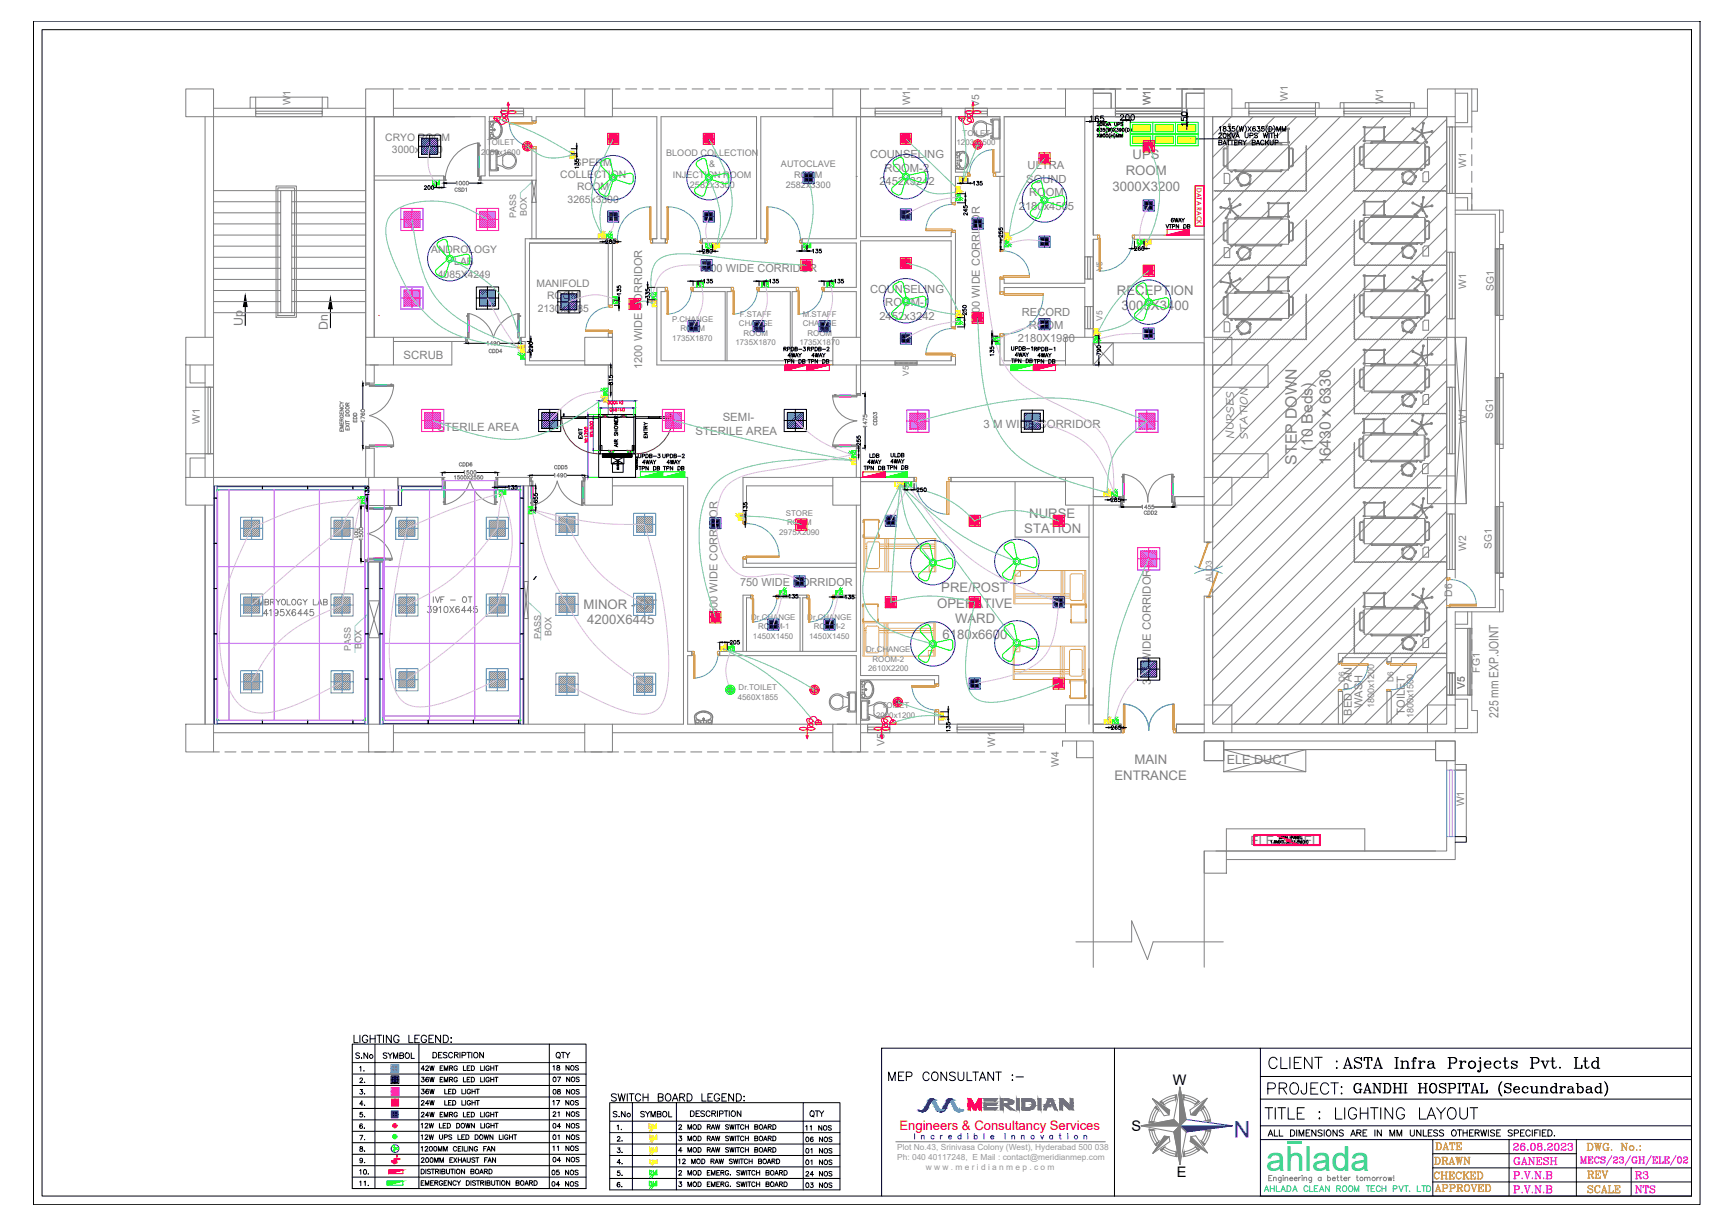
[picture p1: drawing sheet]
<svg xmlns="http://www.w3.org/2000/svg" width="841mm" height="594mm" viewBox="0 0 841 594" stroke-linecap="round" stroke-linejoin="round" font-family="sans-serif">
<defs><g id="words">
<text font-size="16.7" fill="#00b8b8" x="614" y="568">ahlada</text>
<g font-size="11.5">
<text x="650" y="521">ASTA Infra Projects Pvt. Ltd</text>
<text x="655" y="533">GANDHI HOSPITAL (Secundrabad)</text>
</g>
<text font-size="11.1" fill="#00f" x="606" y="544" transform="rotate(-180 606 544)">N</text>
<g font-size="9.7">
<text x="614" y="532">PROJECT:</text>
<text x="612" y="544">TITLE : LIGHTING LAYOUT</text>
</g>
<text font-size="9.3" x="614" y="519">CLIENT :</text>
<text font-size="8.4" fill="#f0f" x="765" y="566">MECS/23/GH/ELE/02</text>
<text font-size="7.9" x="430" y="525">MEP CONSULTANT :-</text>
<g font-size="7.7" fill="#808080">
<text x="637" y="219" transform="rotate(-90 637 219)">(10 Beds)</text>
<text x="629" y="225" transform="rotate(-90 629 225)">STEP DOWN</text>
<text x="645" y="226" transform="rotate(-90 645 226)">16430 x 6330</text>
</g>
<g font-size="7.1">
<text x="170" y="507">LIGHTING LEGEND:</text>
<text x="295" y="535">SWITCH BOARD LEGEND:</text>
</g>
<g font-size="7.1" fill="#8ab800">
<text x="695" y="559">DATE</text>
<text x="695" y="566">DRAWN</text>
<text x="769" y="573">REV</text>
<text x="769" y="580">SCALE</text>
</g>
<g font-size="7.1" fill="#f0f">
<text x="733" y="559">26.08.2023</text>
<text x="769" y="559">DWG. No.:</text>
<text x="733" y="566">GANESH</text>
<text x="733" y="573">P.V.N.B</text>
<text x="792" y="573">R3</text>
</g>
<g font-size="7">
<text x="569" y="526">W</text>
<text x="549" y="549">S</text>
<text x="571" y="571">E</text>
</g>
<g font-size="6.6" fill="#808080">
<text x="127" y="300">4195X6445</text>
<text x="206" y="298">3910X6445</text>
</g>
<g font-size="6.6" fill="#8ab800">
<text x="694" y="573">CHECKED</text>
<text x="695" y="579">APPROVED</text>
</g>
<g font-size="6.6" fill="#f0f">
<text x="733" y="580">P.V.N.B</text>
<text x="792" y="580">NTS</text>
</g>
<g font-size="6.4" fill="#808080">
<text x="549" y="77">UPS</text>
<text x="546" y="85">ROOM</text>
<text x="540" y="93">3000X3200</text>
<text x="542" y="143">RECEPTION</text>
<text x="544" y="150">3000X3400</text>
<text x="499" y="251">NURSE</text>
<text x="497" y="259">STATION</text>
<text x="457" y="287">PRE/POST</text>
<text x="283" y="295">MINOR - OT</text>
<text x="455" y="295">OPERATIVE</text>
<text x="285" y="303">4200X6445</text>
<text x="463" y="302">WARD</text>
<text x="457" y="310">6180x6600</text>
<text x="550" y="371">MAIN</text>
<text x="540" y="378">ENTRANCE</text>
</g>
<text font-size="6.3" fill="#808080" x="727" y="348" transform="rotate(-90 727 348)">225 mm EXP.JOINT</text>
<text font-size="6.3" fill="#f00" x="436" y="548">Engineers &amp; Consultancy Services</text>
<g font-size="6.2" fill="#808080">
<text x="209" y="294">IVF - OT</text>
<text x="122" y="295">EMBRYOLOGY LAB</text>
</g>
<g font-size="6.2">
<text x="209" y="514">DESCRIPTION</text>
<text x="268" y="514">QTY</text>
<text x="296" y="543">S.No</text>
<text x="309" y="543">SYMBOL</text>
<text x="392" y="543">QTY</text>
<text x="614" y="552">ALL DIMENSIONS ARE IN MM UNLESS OTHERWISE SPECIFIED.</text>
</g>
<g font-size="6.1" fill="#808080">
<text x="595" y="370">ELE DUCT</text>
<text x="606" y="410">ELE PANEL</text>
</g>
<g font-size="6" fill="#808080">
<text x="118" y="158" transform="rotate(-90 118 158)">Up</text>
<text x="159" y="160" transform="rotate(-90 159 160)">Dn</text>
</g>
<g font-size="5.7">
<text x="590" y="68">20KVA UPS WITH</text>
<text x="590" y="72">BATTERY BACKUP</text>
<text x="171" y="514">S.No</text>
<text x="185" y="514">SYMBOL</text>
<text x="267" y="520">18 NOS</text>
<text x="173" y="526">2.</text>
<text x="203" y="526">36W EMRG LED LIGHT</text>
<text x="267" y="526">07 NOS</text>
<text x="173" y="532">3.</text>
<text x="267" y="532">08 NOS</text>
<text x="203" y="537">24W LED LIGHT</text>
<text x="267" y="537">17 NOS</text>
<text x="334" y="543">DESCRIPTION</text>
<text x="173" y="549">6.</text>
<text x="203" y="554">12W UPS LED DOWN LIGHT</text>
<text x="328" y="555">3 MOD RAW SWITCH BOARD</text>
<text x="389" y="561">01 NOS</text>
<text x="267" y="565">04 NOS</text>
<text x="298" y="566">4.</text>
<text x="173" y="571">10.</text>
<text x="298" y="571">5.</text>
<text x="328" y="577">3 MOD EMERG. SWITCH BOARD</text>
</g>
<text font-size="5.7" fill="#00f" x="442" y="554">I n c r e d i b l e i n n o v a t i o n</text>
<text font-size="5.7" fill="#00b8b8" x="612" y="579">AHLADA CLEAN ROOM TECH PVT. LTD</text>
<g font-size="5.5" fill="#808080">
<text x="196" y="174">SCRUB</text>
<text x="212" y="209">STERILE AREA</text>
<text x="351" y="204">SEMI-</text>
<text x="477" y="208">3 M WIDE CORRIDOR</text>
<text x="337" y="211">STERILE AREA</text>
<text x="558" y="332" transform="rotate(-90 558 332)">3 M WIDE CORRIDOR</text>
</g>
<g font-size="5.4" fill="#808080">
<text x="422" y="77">COUNSELING</text>
<text x="429" y="83">ROOM-2</text>
<text x="498" y="82">ULTRA</text>
<text x="427" y="90">2452x3242</text>
<text x="498" y="89">SOUND</text>
<text x="499" y="95">ROOM</text>
<text x="494" y="102">2180x4505</text>
<text x="422" y="142">COUNSELING</text>
<text x="429" y="149">ROOM-1</text>
<text x="427" y="155">2452x3242</text>
<text x="496" y="153">RECORD</text>
<text x="499" y="160">ROOM</text>
<text x="494" y="166">2180X1980</text>
<text x="656" y="347" transform="rotate(-90 656 347)">BED PAN</text>
<text x="661" y="343" transform="rotate(-90 661 343)">WASH</text>
<text x="681" y="347" transform="rotate(-90 681 347)">TOILET</text>
</g>
<g font-size="5.3" fill="#808080">
<text x="339" y="132">1200 WIDE CORRIDOR</text>
<text x="475" y="158" transform="rotate(-90 475 158)">1200 WIDE CORRIDOR</text>
<text x="311" y="179" transform="rotate(-90 311 179)">1200 WIDE CORRIDOR</text>
<text x="359" y="284">750 WIDE CORRIDOR</text>
<text x="348" y="301" transform="rotate(-90 348 301)">1500 WIDE CORRIDOR</text>
</g>
<g font-size="5.3">
<text x="177" y="521" transform="rotate(-90 177 521)">1.</text>
<text x="203" y="520">42W EMRG LED LIGHT</text>
<text x="203" y="532">36W LED LIGHT</text>
<text x="173" y="537">4.</text>
<text x="173" y="543">5.</text>
<text x="203" y="543">24W EMRG LED LIGHT</text>
<text x="267" y="543">21 NOS</text>
<text x="203" y="548">12W LED DOWN LIGHT</text>
<text x="267" y="548">04 NOS</text>
<text x="302" y="549" transform="rotate(-90 302 549)">1.</text>
<text x="328" y="549">2 MOD RAW SWITCH BOARD</text>
<text x="389" y="549">11 NOS</text>
<text x="173" y="554">7.</text>
<text x="267" y="554">01 NOS</text>
<text x="298" y="555">2.</text>
<text x="389" y="555">06 NOS</text>
<text x="173" y="560">8.</text>
<text x="203" y="560">1200MM CEILING FAN</text>
<text x="267" y="559">11 NOS</text>
<text x="298" y="560">3.</text>
<text x="328" y="560">4 MOD RAW SWITCH BOARD</text>
<text x="173" y="565">9.</text>
<text x="203" y="565">200MM EXHAUST FAN</text>
<text x="328" y="566">12 MOD RAW SWITCH BOARD</text>
<text x="389" y="566">01 NOS</text>
<text x="203" y="570">DISTRIBUTION BOARD</text>
<text x="266" y="571">05 NOS</text>
<text x="328" y="571">2 MOD EMERG. SWITCH BOARD</text>
<text x="389" y="571">24 NOS</text>
<text x="173" y="576">11.</text>
<text x="203" y="576">EMERGENCY DISTRIBUTION BOARD</text>
<text x="266" y="576">04 NOS</text>
<text x="298" y="577">6.</text>
<text x="389" y="577">03 NOS</text>
</g>
<g font-size="5.2" fill="#808080">
<text x="598" y="213" transform="rotate(-90 598 213)">NURSES</text>
<text x="605" y="213" transform="rotate(-90 605 213)">STATION</text>
</g>
<g font-size="5" fill="#808080">
<text x="141" y="51" transform="rotate(-90 141 51)">W1</text>
<text x="441" y="51" transform="rotate(-90 441 51)">W1</text>
<text x="475" y="52" transform="rotate(-90 475 52)">V5</text>
<text x="558" y="51" transform="rotate(-90 558 51)">W1</text>
<text x="625" y="49" transform="rotate(-90 625 49)">W1</text>
<text x="671" y="51" transform="rotate(-90 671 51)">W1</text>
<text x="187" y="68">CRYO ROOM</text>
<text x="190" y="74">3000x1600</text>
<text x="279" y="80">SPERM</text>
<text x="711" y="81" transform="rotate(-90 711 81)">W1</text>
<text x="272" y="86">COLLECTION</text>
<text x="280" y="92">ROOM</text>
<text x="275" y="98">3265x3300</text>
<text x="209" y="123">ANDROLOGY</text>
<text x="220" y="129">LAB</text>
<text x="212" y="135">4085X4249</text>
<text x="260" y="139">MANIFOLD</text>
<text x="711" y="140" transform="rotate(-90 711 140)">W1</text>
<text x="724" y="141" transform="rotate(-90 724 141)">SG1</text>
<text x="265" y="145">ROOM</text>
<text x="261" y="151">2130x3185</text>
<text x="724" y="203" transform="rotate(-90 724 203)">SG1</text>
<text x="97" y="206" transform="rotate(-90 97 206)">W1</text>
<text x="711" y="206" transform="rotate(-90 711 206)">W1</text>
<text x="711" y="267" transform="rotate(-90 711 267)">W2</text>
<text x="724" y="266" transform="rotate(-90 724 266)">SG1</text>
<text x="704" y="289" transform="rotate(-90 704 289)">D6</text>
<text x="718" y="326" transform="rotate(-90 718 326)">FG1</text>
<text x="710" y="334" transform="rotate(-90 710 334)">V5</text>
<text x="429" y="362" transform="rotate(-90 429 362)">V5</text>
<text x="483" y="362" transform="rotate(-90 483 362)">W1</text>
<text x="514" y="372" transform="rotate(-90 514 372)">W4</text>
<text x="710" y="391" transform="rotate(-90 710 391)">W1</text>
</g>
<g font-size="4.9">
<text x="279" y="78" transform="rotate(-90 279 78)">2M</text>
<text x="464" y="89">2M</text>
<text x="209" y="91">2M</text>
<text x="289" y="117">3M</text>
<text x="293" y="117">2M</text>
<text x="490" y="117" transform="rotate(-90 490 117)">3M</text>
<text x="550" y="119">2M</text>
<text x="554" y="119">2M</text>
<text x="341" y="121">2M</text>
<text x="345" y="121">3M</text>
<text x="389" y="121">2M</text>
<text x="490" y="121" transform="rotate(-90 490 121)">2M</text>
<text x="337" y="140">2M</text>
<text x="369" y="140">2M</text>
<text x="400" y="140">2M</text>
<text x="300" y="148" transform="rotate(-90 300 148)">2M</text>
<text x="319" y="150" transform="rotate(-90 319 150)">2M</text>
<text x="466" y="158" transform="rotate(-90 466 158)">2M</text>
<text x="296" y="196" transform="rotate(-90 296 196)">2M</text>
<text x="296" y="192" transform="rotate(-90 296 192)">2M</text>
<text x="315" y="213" transform="rotate(-90 315 213)">ENTRY</text>
<text x="416" y="226" transform="rotate(-90 416 226)">2M</text>
<text x="416" y="223" transform="rotate(-90 416 223)">2M</text>
<text x="438" y="237">2M</text>
<text x="241" y="241">3M</text>
<text x="361" y="253" transform="rotate(-90 361 253)">2M</text>
<text x="377" y="290">2M</text>
<text x="404" y="290">2M</text>
<text x="349" y="317">2M</text>
<text x="352" y="317">2M</text>
<text x="458" y="350" transform="rotate(-90 458 350)">2M</text>
<text x="535" y="352">2M</text>
<text x="538" y="352">2M</text>
</g>
<g font-size="4.9" fill="#808080">
<text x="219" y="94">CSD1</text>
<text x="174" y="206" transform="rotate(-90 174 206)">EDD</text>
<text x="426" y="207" transform="rotate(-90 426 207)">CDD3</text>
<text x="222" y="227">CDD6</text>
<text x="219" y="234">1500X2550</text>
<text x="268" y="229">CDD5</text>
<text x="554" y="251">CDD2</text>
</g>
<g font-size="4.9" fill="#ffbf00">
<text x="466" y="95" transform="rotate(-90 466 95)">3M</text>
<text x="466" y="98" transform="rotate(-90 466 98)">2M</text>
<text x="466" y="155" transform="rotate(-90 466 155)">3M</text>
<text x="255" y="171" transform="rotate(-90 255 171)">4M</text>
<text x="255" y="175" transform="rotate(-90 255 175)">2M</text>
<text x="433" y="237">12M</text>
<text x="314" y="548">2M</text>
<text x="314" y="554">3M</text>
<text x="314" y="560">4M</text>
</g>
<g font-size="4.9" fill="#0f0">
<text x="319" y="146" transform="rotate(-90 319 146)">2M</text>
<text x="314" y="571">2M</text>
<text x="314" y="576">3M</text>
</g>
<g font-size="4.4" fill="#808080">
<text x="323" y="76">BLOOD COLLECTION</text>
<text x="344" y="81">&amp;</text>
<text x="379" y="81">AUTOCLAVE</text>
<text x="326" y="86">INJECTION ROOM</text>
<text x="385" y="86">ROOM</text>
<text x="335" y="91">2582x3300</text>
<text x="381" y="91">2582x3300</text>
<text x="250" y="106" transform="rotate(-90 250 106)">PASS</text>
<text x="256" y="105" transform="rotate(-90 256 105)">BOX</text>
<text x="236" y="172">CDD4</text>
<text x="174" y="262" transform="rotate(-90 174 262)">DD1</text>
<text x="262" y="310" transform="rotate(-90 262 310)">PASS</text>
<text x="268" y="309" transform="rotate(-90 268 309)">BOX</text>
<text x="170" y="316" transform="rotate(-90 170 316)">PASS</text>
<text x="175" y="315" transform="rotate(-90 175 315)">BOX</text>
<text x="666" y="343" transform="rotate(-90 666 343)">1800x1200</text>
<text x="686" y="348" transform="rotate(-90 686 348)">1800x1500</text>
</g>
<g font-size="4.4">
<text x="485" y="168" transform="rotate(-90 485 168)">2M</text>
<text x="533" y="167" transform="rotate(-90 533 167)">2M</text>
<text x="177" y="245" transform="rotate(-90 177 245)">3M</text>
<text x="534" y="242">2M</text>
<text x="538" y="242">2M</text>
<text x="259" y="250" transform="rotate(-90 259 250)">3M</text>
</g>
<g font-size="4.4" fill="#ffbf00">
<text x="533" y="164" transform="rotate(-90 533 164)">3M</text>
<text x="314" y="565">12M</text>
</g>
<g font-size="4.1" fill="#989898">
<text x="435" y="558">Plot No.43, Srinivasa Colony (West), Hyderabad 500 038</text>
<text x="435" y="563">Ph: 040 40117248, E Mail : contact@meridianmep.com</text>
<text x="449" y="567">w w w . m e r i d i a n m e p . c o m</text>
</g>
<g font-size="4" fill="#808080">
<text x="535" y="132" transform="rotate(-90 535 132)">V5</text>
<text x="535" y="155" transform="rotate(-90 535 155)">V5</text>
<text x="441" y="182" transform="rotate(-90 441 182)">V5</text>
<text x="588" y="282" transform="rotate(-90 588 282)">ALD3</text>
<text x="652" y="331" transform="rotate(-90 652 331)">D6</text>
<text x="676" y="331" transform="rotate(-90 676 331)">D6</text>
</g>
<g font-size="3.8" fill="#808080">
<text x="467" y="66">TOILET</text>
<text x="236" y="70">TOILET</text>
<text x="464" y="70">1203x1500</text>
<text x="233" y="75">2050x1600</text>
<text x="326" y="156">P.CHANGE</text>
<text x="359" y="154">F.STAFF</text>
<text x="389" y="154">M.STAFF</text>
<text x="330" y="161">ROOM</text>
<text x="358" y="158">CHANGE</text>
<text x="389" y="158">CHANGE</text>
<text x="326" y="165">1735X1870</text>
<text x="357" y="168">1735X1870</text>
<text x="361" y="163">ROOM</text>
<text x="388" y="168">1735X1870</text>
<text x="392" y="163">ROOM</text>
<text x="381" y="250">STORE</text>
<text x="382" y="255">ROOM</text>
<text x="378" y="259">2975X2090</text>
<text x="364" y="301">Dr.CHANGE</text>
<text x="368" y="305">ROOM-1</text>
<text x="392" y="301">Dr.CHANGE</text>
<text x="395" y="305">ROOM-2</text>
<text x="365" y="310">1450X1450</text>
<text x="392" y="310">1450X1450</text>
<text x="420" y="316">Dr.CHANGE</text>
<text x="423" y="321">ROOM-2</text>
<text x="421" y="326">2610X2200</text>
<text x="358" y="335">Dr.TOILET</text>
<text x="358" y="339">4560X1855</text>
<text x="428" y="343">TOILET</text>
<text x="425" y="348">2000x1200</text>
</g>
<text font-size="3.7" fill="#f00" x="580" y="91" transform="rotate(90 580 91)">DATA RACK</text>
</g></defs>
<!-- layer: WALL -->
<g fill="none" stroke="#808080" stroke-width=".49">
<path d="M99 57v107M104 52h73M191 52h93M228 57h-51v129h5v-9M237 59h4a5 5 0 0 1 2 4 5 5 0 0 1-2 4h-4M240 58l2 1 1 3M240 59h-3M297 52h107M415 57v59h-26M417 57v58h44v-2h2v46M417 52h100M481 59v-1v1"/>
<path d="M481 58h4v9h-4zM482 58h3l-1 9h-2zM487 57h97v107v-48h-34M487 57h30M487 57v64M526 57v80h-39v-2h-2v7h2v-3h39v25M530 45h9v7M530 43h11v9M530 52h54M584 45h-9v7M584 43h-11v9M588 57h114v294h-114z"/>
<path d="M588 57v107M237 67h4M237 73h4v10h-4zM238 62h.1M238 63h.1M238 64h.1M238 74h3l-1 8h-2zM238 61v1M238 64v1M239 65a.8 .8 0 0 0-1 1 .8 .8 0 0 0 1 1 .8 .8 0 0 0 0-1M239 65h.1M239 62v4"/>
<path d="M239 62a2 2 0 0 1 2-3 2 2 0 0 1 2 3v1M239 63h1M239 60a.7 .7 0 0 0 0-1 .7 .7 0 0 0-1 1 .7 .7 0 0 0 1 0M240 62v2M241 76l3-1a4 4 0 0 1 5 0 4 4 0 0 1 0 6 4 4 0 0 1-5 0l-3-1M241 74l1-1v2h-1M242 67h-1M243 63l-1 3-2 1v-1M243 62v2l-1 3M244 76a3 3 0 0 1 5 0 3 3 0 0 1 0 5 3 3 0 0 1-5-1zM463 74h5l2 3M463 74h4a5 5 0 0 1 2 7"/>
<path d="M464 74v8M464 75h1M464 76h1M464 78h1M464 79h1M464 76v1M464 78h.1M464 79h.1M465 78h1M465 74l1 1M466 74h-1l-1 1M466 77v1"/>
<path d="M466 74a6 6 0 0 0 1 7M467 74h1M468 74l1 2M469 76v2M469 78l-1 3h-2M470 77a4 4 0 0 1-3 5M478 61v3M479 61a3 3 0 0 0-6-1 3 3 0 0 0 0 5 3 3 0 0 0 6-1M481 61l-3-1a4 4 0 0 0-5 0 4 4 0 0 0 0 5 4 4 0 0 0 5 0l3-1M481 66v1v-1M182 85h33M182 87h33"/>
<path d="M241 81h1v2l-1-1M258 87h-25v-2h2v-28h-53v107M258 98v18M260 87v-15h-2v13h-21v-28h21v2h2v-2h59v59h-2v2h6v-2h-2v-59h46v59h-26M260 98v18M415 86h.1M461 98v-41h-92v59h2v2h-30M463 83v-26h22v26h-2v3h4M463 86v12M463 82h4M465 80a.9 .9 0 0 0-1 0 1 1 0 0 0 0 2 1.1 1.1 0 0 0 2-1M466 81h-1"/>
<path d="M469 81l-2 1M485 86v35M297 118v30M299 116h-44v48h-2v2M389 118h26v21h-15M550 114h34v-57h-54v57h2v2h-2v48M336 139h19v2h-2M368 139h18v2h-2M295 148v-30h-38v57h27M336 141h16M368 141h15M400 141h15v23"/>
<path d="M461 159v-42h-44v47M90 177v11h9v-11M92 177v9h7M104 164v-107h73v107M104 177v11M179 177h5M191 164h35v2h-35M255 166v11h42v24h-2v-24M295 162h2v2h-2zM404 175h-83v-34h2v-2h-4v38h85M417 175h44v-2h2v4h-46v14h-2v-14M517 175h-30v-12h-2v14h32"/>
<path d="M584 177v55M588 177v55M90 188v32M415 217v15M417 217v15h26M90 232v-12h9v12M99 222h-7v10M104 236h75M104 220v12h75M177 232v-15h5v15M193 232h21v4h-21zM241 232h16v4h-16z"/>
<path d="M254 236v46M256 236v46M297 236h34v115h-34M297 232h37v84h2v2h-2v33h70M404 236h-42v17M404 232h-44v21M417 234h26M517 232h-56v2h56M99 245v106M104 245v106h75v-42M415 245v71h-66M417 245v83h38v4h-2v-2h-36v21h36"/>
<path d="M528 245v106M530 241h14v4h-14v110h14v-4h-14M584 241h-14v4h14v18h4v-18M415 273h-53v-2h-2v4h55M179 291v-18h5v18M254 300v51M256 300v51M378 289h13v1h-2v26M378 290h10v26M405 289h10M405 290h10M184 309v42"/>
<path d="M349 318h66v33M360 316v-27h4v1h-2v26M404 338a3 3 0 0 1 5 1v3a3 3 0 0 1-5 1 3 3 0 0 1 0-5zM412 339l-3-1a4 4 0 0 0-6 0 4 4 0 0 0 0 5 4 4 0 0 0 6 0l3-1M412 336h3v9h-3zM412 337l-1-1v1h1M412 337v7M412 337l2-1 1 1v8h-2l-1-1M417 340h4v9h-4zM417 330h5l2 3M417 331l4-1a5 5 0 0 1 3 4 5 5 0 0 1-3 5M418 331v7"/>
<path d="M418 337a.9 .9 0 0 0 1 1 .9 .9 0 0 0 1-1M418 333h1M418 334h1M418 336h1M418 340v8v1M418 333h.1M418 334v1M418 336h.1M419 336l1 2 3-1M419 334h1M419 337h-1M420 332a.7 .7 0 0 0-1-1 .7 .7 0 0 0-1 1 .7 .7 0 0 0 1 0"/>
<path d="M420 334v1M421 339l-4-1 4 1M423 332v3M423 332a1.9 1.9 0 0 0-3-1 1.9 1.9 0 0 0-1 3v2M423 335l-1 2M424 333a4 4 0 0 1-3 6M104 355h75M191 351h93M191 355h93M297 355h107M337 348v3M337 351v-3a5 5 0 0 1 4-3 5 5 0 0 1 5 3l-1 3"/>
<path d="M338 351h7M338 349a.7 .7 0 0 0 0 1 .7 .7 0 0 0 1 0 .7 .7 0 0 0 0-1M339 346l2-1 3 1M339 346a2 2 0 0 0-1 3 2 2 0 0 0 3 0 2.8 2.8 0 0 0 4-2l-1-1M340 350h.1M340 350v1M340 345l-3 1v2M340 345a4 4 0 0 1 6 3M341 349h1M341 350h.1M341 348v1M341 350v1"/>
<path d="M342 350h1M343 350v1M344 349a.8 .8 0 0 1 1 1 .8 .8 0 0 1-1 0 .8 .8 0 0 1 0-1M406 351h5M412 344h-1v1l1-1M417 355h100M418 340h3v9h-3M421 341l1-1v1h-1M421 348h1v1l-1-1M421 346l3 1M424 342l-3 1M424 342a4 4 0 0 1 5 0 4 4 0 0 1 0 5 4 4 0 0 1-5 0"/>
<path d="M424 342a3 3 0 0 1 5 0 3 3 0 0 1 0 5 3 3 0 0 1-5-1zM455 351h62M584 342v-53h4v53M584 351h-13v4h13M530 367v102M594 364h102M702 369v44h-107v-11h67v11M706 369v48h-111M584 413v56M522 457h27v-10l8 18 2-8h34"/>
<circle cx="238" cy="63" r=".1"/>
<circle cx="238" cy="64" r=".1"/>
<circle cx="238" cy="62" r=".1"/>
<circle cx="240" cy="63" r=".3"/>
<circle cx="240" cy="63" r=".2"/>
<circle cx="240" cy="63" r=".4"/>
<circle cx="464" cy="78" r=".1"/>
<circle cx="464" cy="79" r=".1"/>
<circle cx="464" cy="76" r=".1"/>
<circle cx="466" cy="78" r=".3"/>
<circle cx="466" cy="78" r=".2"/>
<circle cx="466" cy="78" r=".4"/>
<circle cx="418" cy="334" r=".1"/>
<circle cx="418" cy="333" r=".1"/>
<circle cx="418" cy="336" r=".1"/>
<circle cx="420" cy="334" r=".3"/>
<circle cx="420" cy="334" r=".2"/>
<circle cx="420" cy="334" r=".4"/>
<circle cx="340" cy="350" r=".1"/>
<circle cx="341" cy="349" r=".4"/>
<circle cx="341" cy="349" r=".3"/>
<circle cx="341" cy="349" r=".2"/>
<circle cx="341" cy="350" r=".1"/>
<circle cx="343" cy="350" r=".1"/>
</g>
<!-- layer: D.F -->
<g fill="none" stroke="#808080" stroke-width=".49">
<path d="M597 57l-9 9M597 57h95M597 52h95M604 52v-2h2v2M606 54h32v1h-32zM606 52h32v5h-32zM606 50h32M608 57l-20 19M618 57l-30 30M629 57l-41 40M638 52v-2h2v2M640 57l-52 51"/>
<path d="M650 52v-2h2v2M650 57l-62 61M652 54h32v1h-32zM652 52h32v5h-32zM652 50h32M661 57l-73 72M671 57l-83 83M682 57l-94 93M684 52v-2h2v2M692 57l-104 104M692 43h14v14h-14zM702 58l-114 113"/>
<path d="M702 57v107M706 57v107l5 80M706 43h11v11h-3M706 45h6v14h-6M714 43v21M634 71v22M657 71v22M702 62h4v32h-4zM702 68l-114 114M702 79l-114 113M703 62h1v32h-1zM706 62h8"/>
<path d="M714 67v5M714 75v5M589 93h44M657 93h45M702 89l-114 114M706 94h8M706 96h6v6M714 83v5M714 91v11M634 107v22M657 107v22M702 100l-114 114"/>
<path d="M702 111l-114 113M706 104h19v191h-23v47M706 102h21M727 102h2v11h-2M727 119h2v2h-4M727 102v195M589 129h44M657 129h45M702 122h4v33h-4zM702 121l-114 114M702 132l-114 113M703 122h1v33h-1z"/>
<path d="M725 121h2v32h-2zM726 121h1v32h-1zM729 121v32M634 143v22M657 143v22M702 142l-114 114M702 153l-114 113M727 153h2v2h-2M588 177h27v11h-27zM589 165h44M657 179v22M657 165h42"/>
<path d="M692 164h14v13h-14zM702 163l-114 114M702 174l-114 114M702 177v54M706 164h5v80h-5zM706 177v54M711 164l-5 80M702 188h4v32h-4zM702 185l-114 113M702 195l-114 114M703 188h1v32h-1zM725 183h2v32h-2z"/>
<path d="M726 183h1v32h-1zM727 181h2v2h-4M729 183v32M657 215v22M657 201h45M702 206l-114 113M702 216l-114 114M727 215h2v3h-2M584 232h13v13h-13zM588 220h27v12h-27zM657 237h42M692 231h14v13h-14z"/>
<path d="M702 227l-114 113M702 237l-114 114M657 251v22M702 249h4v27h-4zM702 248l-104 103M702 259l-93 92M702 244v36M703 249h1v27h-1zM706 244v36M725 246h2v32h-2zM726 246h1v32h-1zM727 244h2v2h-2"/>
<path d="M729 246v32M702 272l-45 1M702 269l-82 82M702 280l-72 71M725 278h4v2h-2M657 295v22M702 290l-61 61M712 297v6h-6M714 297v10M727 286h2v11h-2M727 297h-21v45M657 317h45h-53v4h2v-2h22v2h2v-2h27"/>
<path d="M702 301l-51 50v-16h-2v16M702 311l-40 40M706 305h8M712 305h2v32h-2zM713 305v32zM714 310v6M714 318v6M702 326h4v11h-4zM702 322l-30 29M702 332l-19 19M703 326h1v11h-1zM706 339h6v14h-6"/>
<path d="M706 337h8M714 334v11h3v10h-11M714 326v6M584 359h10v10h-10zM584 342h13v13h-13zM594 359h102M597 355h95M597 351h95M673 351v-16h2v16M692 342h14v13h-14zM696 359h10v10h-10zM702 343l-8 8"/>
<path d="M594 364h39v10h-39zM633 364l-39 10M696 364h-102l39 10M706 371h5v2h-5M590 413h106"/>
</g>
<!-- layer: DOOR -->
<g fill="none" stroke="#b88a00" stroke-width=".49">
<path d="M247 59h11v1h-11zM258 59h2h-2zM260 59h.1M260 71h-2v1h2v-1M260 71h.1M481 73h1v11h-1zM482 85v-1h1v2h-1M482 85h.1M482 85v1M482 86h.1M299 116l1 2h-1zM300 118h.1"/>
<path d="M315 100h1v16h-1zM315 118l1-2h1v2h-1M315 118h.1M315 118h1M316 118h.1M323 100h1v16h-1zM323 118h.1M324 118h.1M324 118l-1-2v2M371 116h1v2h-1zM372 100v16zM372 118h.1"/>
<path d="M449 111h13v1h-13zM463 112v1h-1v-1h1M533 114h-1v2h1v-2M533 116h1v15h-1zM533 114h.1M323 139v2l1-1M323 139h.1M324 139v1M324 140h.1M335 140h.1M335 140l1-1v2h-1v-1M356 139h-1v2h1v-1"/>
<path d="M356 139h.1M356 139v1M356 140h.1M387 139h-1v2h1v-1M387 139h.1M387 139v1M387 140h.1M485 134l2 1h-2zM487 134h12v1h-12zM323 141h1v11h-1zM356 141v11zM387 141h1v11h-1z"/>
<path d="M485 142h2l-2 1M485 142h.1M485 142v1M485 143h.1M487 142h19v1h-19zM284 160h11v1h-11zM297 160l-2 1v1h2v-1M297 160h.1M297 160v1M297 161h.1M449 171h13v1h-13zM463 172v1h-1v-1h1"/>
<path d="M486 162h1v1h-2v-1M444 232h1M445 232h.1M445 232h-1M460 232h.1M460 232h1v2h-2v15h1v-17M360 270h.1M361 270h1v1h-2v-1M361 270h.1M361 270h-1M362 270h16h-16zM581 275l5-12-4 13"/>
<path d="M582 273h1M585 266h.1M585 263h2zM590 280h.1M591 277l-5 12v1l5-13M365 289h-1v1h1v-1M365 290h1v12h-1zM365 289h.1M392 289h-1v1h1v-1M392 290h1v12h-1zM392 289h.1M585 289l2 1z"/>
<path d="M587 287h.1M702 280h1v1h-1zM702 294v1h1v-2h13v1zM702 294h.1M336 316h1l-1 2zM336 318h1v11h-1zM336 316h.1M442 333h12h-12zM455 333h.1M455 333v-1h-1v1h1M649 322v-1h2v2h12v-1h-14M649 322h.1"/>
<path d="M649 335h.1M649 334l2 1h-2M649 334h.1M649 334v1M673 322v-1h1v2h13v-1h-14M673 322h.1M673 335h.1M673 334l1 1h-1M673 334h.1M673 334v1M545 342h1v12h-1zM545 355h.1"/>
<path d="M545 355v-1h-1v1h1M569 342v12zM569 355v-1h1v1h-1M569 355h.1"/>
</g>
<g fill="none" stroke="#5ca1b8" stroke-width=".49">
<path d="M247 59a12 12 0 0 0 12 12M482 73a12 12 0 0 0-12 11M462 99a13 13 0 0 0-13 12M315 100a16 16 0 0 0-16 17M324 100a16 16 0 0 1 16 17M372 100a16 16 0 0 1 16 17M549 115a16 16 0 0 1-15 16M487 122a13 13 0 0 1 12 12M296 149a12 12 0 0 0-12 12M335 140a12 12 0 0 1-11 12M367 140a12 12 0 0 1-11 12M399 140a12 12 0 0 1-12 12"/>
<path d="M462 159a13 13 0 0 0-13 12M506 143a19 19 0 0 1-20 19M444 233a16 16 0 0 0 15 16M362 254a16 16 0 0 1 16 16M579 278a13 13 0 0 1 14 0M579 275a13 13 0 0 0 14 0M377 290a12 12 0 0 1-12 12M404 290a12 12 0 0 1-12 12M703 281a13 13 0 0 1 13 12M348 317a12 12 0 0 1-12 12M442 333a12 12 0 0 0 12 11M664 323a13 13 0 0 1-13 12"/>
<path d="M687 323a13 13 0 0 1-13 12M545 342a12 12 0 0 1 12 12 12 12 0 0 1 12-12"/>
</g>
<!-- layer: Staircase -->
<g fill="none" stroke="#808080" stroke-width=".49">
<path d="M104 98h32M104 92h32M142 98h35M142 92h35M104 119h32M104 114h32M104 109h32M104 103h32M142 119h35M142 114h35M142 109h35M142 103h35"/>
<path d="M104 136h32M104 130h32M104 125h32M142 136h35M142 130h35M142 125h35M104 152h32M104 146h32M104 141h32M142 152h35M142 146h35M142 141h35"/>
<path d="M530 166l10 11M540 166l-10 11"/>
</g>
<!-- layer: FUR -->
<path d="M530 166h10v11h-10zM530 166h54v11h-54z" fill="none" stroke="#808080" stroke-width=".49"/>
<!-- layer: Bed -->
<g fill="none" stroke="#808080" stroke-width=".49">
<path d="M690 60h.1M690 60v4M690 60v4h5M593 73v7l2 1M594 73v7M595 71v11h1M596 70h29v12h-29zM596 61l1 4M596 61h.1M596 61l1 3M596 61l1-1h-1v1M599 70h22"/>
<path d="M599 69h22M615 62h10v7h-10M615 63h10v6M624 69h1M625 62h.1M625 69h.1M625 71v11M625 63h.1M625 72l2 1v7M625 72h2v1M625 62h-1M625 62v1"/>
<path d="M627 73v7M661 71l-1 1v7l1 1M661 71h-2v8l1 1h1M661 61v1M661 61h1M661 62h1M661 69h1M662 68v-6h9v6M662 69h29v13h-29zM662 70h-1v11h1M662 68h-1M662 61v1"/>
<path d="M662 68h-1h11h-1M665 69h.1M665 69h22M671 61v1M671 61h1M671 69h1M671 62h1M671 68h1M672 61v1M672 62h-1M685 62l4 3-3 3M685 62h.1"/>
<path d="M685 62l4 2M686 62h-1v1h1M686 68h.1M686 68l1 1v-1M687 69h.1M687 69h1M688 69h.1M689 63h.1M689 63l1 3-1-3M689 63h1M690 65l-4 3M690 67h.1"/>
<path d="M690 66l2 3M690 66h.1M690 60v-1l1 1h-1M691 70v11M691 71l2 1v7l-2 1M691 71h2v8v1h-2M692 69h.1M694 64l1-1v1h-1M695 64l-5 1 2 4M695 64h.1M594 84h2v1v4h-2zM594 81h1"/>
<path d="M596 97l1 4h-5M596 97h.1M596 82l1 1 1-1M596 97l1 3M596 97l1-1h-1v1M597 100h.1M597 100v3M599 82h.1M599 82v1v-1M599 83h.1M599 83h22M600 86v1"/>
<path d="M600 86h.1M601 99h1v1h-1M601 99h.1M601 99l-4 2M601 99l-4 2 3 4M601 90h1M602 90h1M602 90h.1M603 90h-1M603 83v1M603 83h-1l1 1M603 83h-1"/>
<path d="M603 84h-1M606 89v1M606 89l-2 1h-2M606 85v1M606 89h.1M606 85h1M606 85h.1M607 89l-1 1M607 85l-1 1M615 98v1M615 98h1M615 99h.1"/>
<path d="M616 98h.1M621 83h.1M621 82h.1M621 82v1l1-1M622 82h.1M625 98h.1M625 99h.1M625 98h-1M625 98v1M625 81h2M627 80v1h-2M661 97v1"/>
<path d="M661 97h1M661 98h1M662 97v1M665 82h.1M665 82v1v-1M671 97v1M671 97h1M671 98h1M672 97v1M672 98h-1M680 85h.1M680 88l1 1"/>
<path d="M680 84h1M680 84v1M680 88h.1M681 84l-1 1M681 88l2 1h1M683 83h1M684 82h.1M684 89v1M684 89h1M685 89h-1M685 89l-1 1M685 98l4 3-3 3"/>
<path d="M685 98h.1M685 98l4 2M686 99l-1-1v1h1M686 85l1 1M687 85h-1M687 85v1M687 86h.1M687 82h.1M687 82h-22h22M687 82h1M687 82v1l1-1M688 82h.1"/>
<path d="M688 82l1 1 1-1M689 99h.1M689 99l1 3M690 99h-1M690 84l1-1h2v5h-3zM690 96v-1l1 1h-1M690 96h.1M690 96v4M690 96v4h5M694 100l1-1v1h-1M695 100l-5 1 2 4M695 100h.1"/>
<path d="M592 101h.1M592 101l5 1-2 4M593 100h-1v1h1M593 116l1 1h1M594 116l1 1M595 105l-1 1h1v-1M595 106h.1M595 108l-1 1v7M595 108h-2v8M596 106h29v12h-29zM596 107h-1v11h1M596 118l1 2 1-2"/>
<path d="M597 103h.1M597 102l-2 4M597 102l3 3M599 106h.1M599 118h.1M599 106v-1v1M599 118v1M599 105l22 1zM599 119h22zM600 104l1 1h-1M600 105h.1M603 119v1"/>
<path d="M603 119l-1 1h1M603 119h-1M603 120h-1M615 105h10M615 105h1M615 105v-7h10v7M615 105h.1M615 105v-6h10v6M616 105h.1M621 106h.1M621 118h.1M621 105v1"/>
<path d="M621 118v1M621 105l1 1M622 119h-1M622 118v1M622 106h.1M622 118h.1M624 105h1M625 105h.1M625 107v11M625 108l2 1v7M625 108h2v1M627 116l-2 1"/>
<path d="M627 109v7M627 116v1h-2M659 115l1 1M660 115l1 1M660 116h1M661 107l-1 1v7M661 107h-2v8M661 104h.1M661 104h11M661 104h1M662 104v-6h9v6M662 105h29v13h-29z"/>
<path d="M662 106h-1v11h1M662 104h-1M662 104h.1M665 118h.1M665 105h.1M665 118v1v-1M665 105h22M671 104h.1M671 104h1M671 104h1zM672 104h.1M680 120h1"/>
<path d="M680 120v1M681 120l-1 1M683 119h1M684 118v1M684 119h-1M684 119h.1M686 104h.1M686 104v1h1v-1M687 105h.1M687 118h.1M687 118h-22h22M687 118v1l1-1"/>
<path d="M687 105h1M688 118h.1M688 105h.1M688 118l1 1 1-1M690 101l-4 3M690 102h.1M690 102l2 3M691 106v11M691 107l2 1v7M691 107h2v8M691 116h2M692 104v1"/>
<path d="M692 105h.1M693 115l-2 1M693 115v1M592 137h.1M592 137l5 1-2 4M593 137l-1-1v1h1M594 120h2v1v4h-2zM596 133l1 4h-5M596 133h.1M596 133l1 3M596 133l1-1h-1v1M597 139h.1"/>
<path d="M597 138l-2 4M597 138l3 3M597 136h.1M597 136v3M600 122v1M600 122h.1M601 135h1v1h-1M601 135h.1M601 135l-4 2M601 135l-4 2 3 4M601 126h1M602 126h1"/>
<path d="M602 126h.1M603 126h-1M606 125v1M606 125l-2 1h-2M606 121v1M606 125h.1M606 121h1M606 121h.1M607 125l-1 1M607 121l-1 1M615 134h1M615 135h.1"/>
<path d="M615 134v1M615 134h10v7h-10zM616 134h.1M625 134h.1M625 135h.1M625 134h-1M625 134v1M661 133v1M661 133h1M661 134h1M662 134h9v6h-9zM662 140h-1"/>
<path d="M662 133v1M671 133v1M671 133h1M671 134h1M671 140h1zM672 133v1M672 134h-1M680 121h.1M680 124l1 1M681 124l1 1h3M684 125v1M685 125h.1"/>
<path d="M685 125h-1M685 125l-1 1M685 134l4 3-3 3M685 134h.1M685 134l4 2M686 134h-1v1h1M686 140h.1M686 121l1 1M686 140l1 1v-1M687 121v1M687 121h-1M689 135h.1"/>
<path d="M689 135l1 3M690 137l-4 3M690 135h-1M690 138l2 3M690 138v1M690 138h.1M690 120l1-1h2v5h-3zM690 132v-1l1 1h-1M690 132h.1M690 132v4M690 132v4h5M694 136l1-1v1h-1"/>
<path d="M695 136l-5 1 2 4M695 136h.1M593 152l1 1h1M594 152h1M594 156h2v1v4h-2zM595 141l-1 1h1v-1M595 142h.1M595 144l-1 1v7M595 144h-2v8M596 142h29v12h-29zM596 143h-1v11h1M596 154l1 1 1-1"/>
<path d="M599 142h.1M599 154h.1M599 142v-1v1M599 154v1v-1M599 155h.1M599 141l22 1zM599 155h22M600 158v1M600 158h.1M600 141h1h-1M600 141h.1M603 155v1"/>
<path d="M603 155l-1 1M603 155h-1M603 156h-1M606 157v1M606 157h1M606 157h.1M607 157l-1 1M615 141h.1M615 141h1M615 141v-6h10v6M616 141h.1M621 155h.1"/>
<path d="M621 142h.1M621 154h.1M621 141v1M621 154v1l1-1M621 141l1 1M622 142h.1M622 154h.1M624 141h1M625 141h.1M625 143v11M625 144l2 1v7M625 144h2v1"/>
<path d="M627 152h-2M627 145v7M627 152v1h-2M660 152h1M661 143l-1 1v7v1M661 143h-1l-1 1v7l1 1M661 140v1l1-1M661 140h1M662 141h29v13h-29zM662 142h-1v11h1M662 140v-6h9v6M665 141h.1"/>
<path d="M665 154h.1M665 154v1v-1M665 141h22M665 154h22M671 140v1M671 140h1M672 140v1M680 157h.1M680 156h1M680 156v1M680 160l1 1M680 160h.1"/>
<path d="M681 156l-1 1M683 155v-1l1 1M683 155h1M684 154h.1M686 157l1 1M687 157h-1M687 157v1M687 158h.1M687 141h.1M687 154h.1M687 154h1M687 154v1l1-1"/>
<path d="M687 141h1M688 141h.1M688 154h.1M688 154l1 1 1-1M691 155h2v5h-3v-4zM691 142v11M691 143l2 1v8M691 143h2v1v7v1M691 152h2M692 141h.1M601 162h1M602 162h1"/>
<path d="M602 162h.1M603 162h-1M606 161v1M606 161l-2 1h-2M606 161h.1M607 161l-1 1M661 179l-1 1v7l1 1M661 179h-2v8l1 1h1M661 169v1M661 176h11M661 169h1M661 170h1"/>
<path d="M661 176h1M662 176v-6h9v6M662 177h29v13h-29zM662 178h-1v11h1M662 176h-1M662 169v1M662 176h.1M665 177h.1M665 177h22M671 169v1M671 176h.1M671 169h1"/>
<path d="M671 176h1M671 170h1M672 169v1M672 170h-1M681 160l2 1h2M684 161v1M685 161h.1M685 161h-1M685 161l-1 1M685 170l4 3-3 3M685 170h.1M685 170l4 2"/>
<path d="M686 170h-1v1h1M686 176h.1M686 176l1 1v-1M687 177h.1M687 177h1M688 177h.1M689 171l1 3M689 171h.1M690 173l-4 3M690 171h-1M690 174h.1M690 174l2 3"/>
<path d="M690 168v-1l1 1h-1M690 168h.1M690 168v4M690 168v4h5M691 178v11M691 179l2 1v7l-2 1M691 179h2v8v1h-2M692 176v1M692 177h.1M694 172l1-1v1h-1M695 172l-5 1 2 4M695 172h.1"/>
<path d="M665 190h.1M665 190v1M680 193h.1M680 196l1 1M680 192h1M680 192v1M680 196h.1M681 192l-1 1M681 196l2 1h1M683 191h1M683 190l1 1zM684 190h.1"/>
<path d="M684 197v1M684 197h1M685 197h.1M685 197h-1M685 197l-1 1M686 193l1 1M687 193v1M687 193h-1M687 190h.1M687 190h-22M687 190v1M688 190h-1h-22"/>
<path d="M688 190h.1M688 190l1 1 1-1M690 192l1-1h2v5h-3zM659 213v8l2 1M659 213v8h2M660 213h1M660 213h-1M661 210h.1M661 213h-1h-1M661 203h1M661 203h.1M661 210h1"/>
<path d="M661 203h10v7h-10zM661 211h30v12h-30zM661 212v10M662 210v-7h9v7M662 203h.1M662 210h.1M665 211h.1M665 210v1M665 210l22 1zM671 203h1M671 203h.1M671 210h.1"/>
<path d="M671 210h1M672 210h-1M685 204l4 2-3 4M685 204l4 2M685 204h.1M686 210h.1M686 209v1M686 209v1v-1M687 211h.1M687 211v-1l1 1M688 211h.1M689 204l1 4"/>
<path d="M689 204h.1M689 207l-3 3M689 205h.1M690 208h.1M690 207l2 3M690 202v-1h1l-1 1M690 201l-1 4M690 201v5l4-1M691 212v10M691 213h2M691 213h1M692 210v1h-1v-1"/>
<path d="M692 211h.1M692 213h1M693 213v8h-2M693 213v8l-2 1M694 205h1l-1 1M694 206h-4l2 5M694 205h.1M665 223h.1M665 223v1M665 224h22zM680 226h.1M680 230h1"/>
<path d="M680 225v1M680 229l1 1M680 230l3 1 1-1M681 230h.1M683 224h1M683 224h.1M684 231h.1M684 224h.1M685 230l-1 1M685 231h-1M686 227v1M687 227l-1 1v-1"/>
<path d="M687 227h-1M687 227v1M687 223h.1M687 223v1l1-1M688 223h.1M688 223l1 1 1-1M691 225h2v5h-3v-4zM661 253l-1 1v7l1 1M661 253h-2v8l1 1h1M661 243v1M661 243h1M661 244h1"/>
<path d="M662 250l-1 1 1-1h-1M662 244h9v6h-9zM662 251h29v13h-29zM662 252h-1v11h1M662 250h-1M662 250v-6h9v6M662 243v1M665 251h.1M665 251h22M671 243v1M671 243h1M671 250l1 1"/>
<path d="M671 244h1M671 250h1M672 243v1M672 250l-1 1M672 244h-1M685 244l4 3-3 3M685 244h.1M685 244l4 2M686 245l-1-1v1h1M686 250h.1M686 250v1h1v-1M687 251h.1"/>
<path d="M687 251h1M688 251h.1M689 245h.1M689 245l1 3M689 245h1M690 245v3M690 247l-4 3M690 245h-1M690 248l2 3M690 248v1M690 248h.1M690 242v-1l1 1h-1"/>
<path d="M690 242h.1M690 242v4M690 242v4h5M691 252v11M691 253l2 1v7l-2 1M691 253h2v8v1h-2M692 251h.1M694 246l1-1v1h-1M695 246l-5 1 2 4M695 246h.1M665 264h.1M665 264v1v-1"/>
<path d="M680 267h.1M680 270l1 1M680 266h1M680 266v1M680 270h.1M681 266l-1 1M681 270l2 1h2M683 265h1M684 264v1M684 271v1M684 265h-1M684 265h.1"/>
<path d="M685 271h.1M685 271h-1M685 271l-1 1M686 267l1 1M687 267h-1M687 267v1M687 268h.1M687 264h.1M687 264h-22h22M687 264h1M687 264v1l1-1M688 264h.1"/>
<path d="M688 264l1 1 1-1M690 266l1-1h2v5h-3zM661 297l-1 1v7l1 1M661 297h-2v8l1 1h1M661 288h1M661 287h1M661 287v1M661 294h.1M661 294h1M662 288h9v6h-9zM662 295h29v13h-29zM662 296h-1v11h1"/>
<path d="M662 294h-1M662 294v-6h9v6M662 287v1M662 294h.1M665 295h.1M665 295v-1v1M671 287h1M671 294h1M671 287v1M671 294h.1M671 288h1zM672 287v1"/>
<path d="M672 294h.1M685 288h.1M685 289l4 2-3 3M685 288l4 2M686 288h-1v1h1M686 294h.1M686 294h1M687 295h.1M687 295h-22h22M687 295v-1l1 1M688 295h.1M689 289h.1"/>
<path d="M689 289l1 3M690 291l-4 3M690 289h-1M690 292h.1M690 291l2 4M690 286v-1l1 1h-1M690 286h.1M690 286v4M690 286v4h5l-5 1 2 4M691 296v11M691 297l2 1v7l-2 1M691 297h2v8v1h-2"/>
<path d="M692 294v1M692 295h.1M694 290l1-1v1h-1M665 308h.1M665 308h22M680 314l1 1M680 310v1zM680 310h.1M680 314h.1M680 314h1M681 310l-1 1M681 314h.1"/>
<path d="M681 314l1 1h3M683 309h1M684 308h.1M684 315v1M684 308l-1 1M684 308v1M685 315h.1M685 315h-1M685 315l-1 1M686 311l1 1M687 311v1M687 312h.1"/>
<path d="M687 308h.1M687 308h-22M688 308h-1M688 308h.1M688 308l1 1 1-1M690 310l1-1h2v5h-3z"/>
<circle cx="597" cy="83" r=".1"/>
<circle cx="603" cy="87" r="3"/>
<circle cx="603" cy="87" r="2.8"/>
<circle cx="683" cy="86" r="3"/>
<circle cx="683" cy="86" r="2.8"/>
<circle cx="689" cy="82" r=".1"/>
<circle cx="597" cy="119" r=".1"/>
<circle cx="689" cy="118" r=".1"/>
<circle cx="603" cy="123" r="3"/>
<circle cx="603" cy="123" r="2.8"/>
<circle cx="683" cy="122" r="3"/>
<circle cx="683" cy="122" r="2.8"/>
<circle cx="597" cy="155" r=".1"/>
<circle cx="603" cy="159" r="3"/>
<circle cx="603" cy="159" r="2.8"/>
<circle cx="683" cy="158" r="3"/>
<circle cx="683" cy="158" r="2.8"/>
<circle cx="689" cy="154" r=".1"/>
<circle cx="683" cy="194" r="3"/>
<circle cx="683" cy="194" r="2.8"/>
<circle cx="689" cy="190" r=".1"/>
<circle cx="683" cy="228" r="3"/>
<circle cx="683" cy="228" r="2.8"/>
<circle cx="689" cy="224" r=".1"/>
<circle cx="683" cy="268" r="3"/>
<circle cx="683" cy="268" r="2.8"/>
<circle cx="689" cy="264" r=".1"/>
<circle cx="683" cy="312" r="3"/>
<circle cx="683" cy="312" r="2.8"/>
<circle cx="689" cy="308" r=".1"/>
</g>
<!-- layer: WIN -->
<g fill="#7fbfff" stroke="#7fbfff" stroke-width=".49">
<path d="M257 292v1z"/>
<path d="M177 299l1-1z"/>
<path d="M257 89l1-1z"/>
</g>
<path d="M257 89l-5 5v2M177 299l-5 5v12M257 293l5 5v12" fill="none" stroke="#7fbfff" stroke-width=".49"/>
<path d="M258 87h2v11h-2zM258 87l2 11M260 87l-2 11M179 291h5v18h-5zM179 291l5 18M184 291l-5 18M254 282h2v18h-2zM254 282l2 18M256 282l-2 18" fill="none" stroke="#808080" stroke-width=".49"/>
<!-- layer: furniture -->
<g fill="none" stroke="#dda56e" stroke-width=".49">
<path d="M419 252h.1M419 259h.1M419 253h.1M419 252v1M419 259v2M419 252h7v9h-7zM426 253v-1h-7v9h7v-2M426 259v2M426 252v1M419 261h.1M419 261h35v16h-35zM419 261v16"/>
<path d="M419 264h1M419 265h1M419 266h1M421 276h5M426 263h-5h-1v12l1 1M426 263l1 1v11l-1 1M427 264h26M427 265h26M427 266h26M429 261v16M430 261v16M431 261v16"/>
<path d="M451 275h2l-2 2zM453 261v16M492 277h35v16h-35zM492 277v16M492 279l3-2v2zM515 277v16M516 277v16M519 279l5-1 1 1v11v1h-5h-1zM526 277v16M418 293h1M418 294h1M418 293v1"/>
<path d="M419 293h7v9h-7zM426 294h.1M426 293h-7v8h7M426 293v1M492 290h27M492 289h27M492 288h27M519 293v2M520 295l-1-2h7v9h-7l1-1M520 293h7v9h-7zM525 290h1M525 289h1"/>
<path d="M525 288h1M527 293h.1M527 295h.1M527 293v2M418 301h1M418 300h1M418 300v1M419 302h35v16h-35zM419 302v16M419 305h1M419 306h1M419 307h1"/>
<path d="M420 305v11l1 1h4l1-1v-11M420 304h1h4h1M426 300h.1M426 300v1M426 305h27M426 306h27M426 307h27M429 302v16M430 302v16M431 302v16M450 315h3l-3 3zM453 302v16"/>
<path d="M491 313h35v17h-35zM492 313v17M492 316l3-3v3zM514 313v17M515 313v17M516 313v17M519 315h5h1v12l-1 1h-4l-1-1zM519 301v1M526 313v17M527 302h.1M527 301h.1M527 301v1"/>
<path d="M492 327h27M492 326h27M492 325h27M519 330v1M519 337v1M519 330h7v8h-7M519 331h.1M519 337h.1M519 330h7v9h-7zM525 327h1M525 326h1M525 325h1"/>
<path d="M526 330h1M526 338h1M526 331h1M526 337h1M527 337v1M527 330v1"/>
</g>
<g fill="none" stroke="#808080" stroke-width=".49">
<path d="M219 166v11h-28M492 234v26h36M419 259h.1M419 260h.1M419 252h.1M419 253h.1M426 259h.1M426 260h.1M426 252h.1M426 253h.1M419 261h.1M426 261h.1"/>
<path d="M418 293h1M418 294h1M426 293h.1M426 294h.1M519 293h1M519 295h1M519 294h1M527 293h.1M527 295h.1M527 294h.1M418 301h1M418 300h1"/>
<path d="M426 301h.1M426 300h.1M519 302h1M519 301h1M527 302h.1M527 301h.1M519 330h.1M519 331h.1M519 338h.1M519 337h.1M526 330h1M526 331h1"/>
<path d="M526 338h1M526 337h1"/>
</g>
<!-- layer: Chajja -->
<g fill="none" stroke="#808080" stroke-width=".49">
<path d="M121 52v-5h3v5M124 47h32M156 52v-5h3v5M191 43h5M198 43h6M206 43h6M214 43h6M222 43h6M230 43h6M239 43h5M247 43h5M255 43h5"/>
<path d="M263 43h5M271 43h5M279 43h5M297 43h4M303 43h6M311 43h6M320 43h5M328 43h5M336 43h5M344 43h5M352 43h5M360 43h5"/>
<path d="M368 43h5M376 43h5M384 43h5M392 43h6M400 43h4M417 43h4M424 43h5M432 43h6M440 43h6M448 43h6M456 43h6M464 43h6"/>
<path d="M472 43h6M481 43h5M489 43h5M497 43h5M505 43h5M513 43h4M530 43h6M538 43h6M546 43h6M554 43h6M563 43h5M571 43h5"/>
<path d="M579 43h5M522 359h-7v3M104 365h2M109 365h5M117 365h6M125 365h6M133 365h6M141 365h6M149 365h6M158 365h5M166 365h5M174 365h5"/>
<path d="M182 365h5M190 365h5M198 365h5M206 365h5M214 365h5M222 365h5M230 365h6M238 365h6M246 365h6M254 365h6M262 365h6M270 365h6"/>
<path d="M279 365h5M287 365h5M295 365h5M303 365h5M311 365h5M319 365h5M327 365h5M335 365h5M343 365h5M351 365h6M359 365h6M367 365h6"/>
<path d="M375 365h6M383 365h6M392 365h5M400 365h5M408 365h5M416 365h5M424 365h5M432 365h5M440 365h5M448 365h5M456 365h5M464 365h6"/>
<path d="M472 365h6M480 365h6M488 365h6M496 365h6M504 365h3M706 371h5v2h-5M711 373v33"/>
</g>
<!-- layer: Window -->
<g fill="none" stroke="#808080" stroke-width=".49">
<path d="M124 54h32v1h-32zM124 52h32v5h-32zM243 52h11v5h-11zM243 54h11v1h-11zM424 52h33v5h-33zM424 54h33v1h-33zM468 52h11v5h-11zM468 54h11v1h-11zM541 54h32v1h-32zM541 52h32v5h-32zM526 125h4v10h-4zM528 125h1v10h-1z"/>
<path d="M526 149h4v10h-4zM528 149h1v10h-1zM434 175h11v2h-11zM434 176h.1M435 176h.1M435 176h1M436 176h.1M437 176h.1M437 176h1M438 176h1M439 176h.1M440 176h1"/>
<path d="M441 176h.1M441 176h1M442 176h1M443 176h1M444 176h1M99 188h5v32h-5zM101 188h1v32h-1zM421 351h11v4h-11zM421 353h11v1h-11zM464 351h33v4h-33zM464 353h33v1h-33z"/>
</g>
<!-- layer: Staircase -->
<path d="M119 143l1 6h-2zM160 144l1 6h-2z" fill="#000" stroke="#000" stroke-width=".49"/>
<path d="M119 149v9M160 150v9" fill="none" stroke="#000" stroke-width=".49"/>
<!-- layer: walls -->
<path d="M99 188h5M99 220h5" fill="none" stroke="#808080" stroke-width=".49"/>
<!-- layer: Railing -->
<path d="M134 90h10v64h-10zM135 91h8v62h-8z" fill="none" stroke="#808080" stroke-width=".49"/>
<!-- layer: BLOCK HACTH -->
<path d="M136 92h6v60h-6z" fill="none" stroke="#808080" stroke-width=".49"/>
<!-- layer: COL -->
<g fill="none" stroke="#808080" stroke-width=".49">
<path d="M90 43h14v14h-14zM177 43h14v14h-14zM284 43h13v14h-13zM404 43h13v14h-13zM517 43h13v14h-13zM584 43h13v14h-13zM90 164h14v13h-14zM177 164h14v13h-14zM284 164h13v13h-13zM404 164h13v13h-13zM517 164h13v13h-13zM584 164h13v13h-13z"/>
<path d="M90 232h14v13h-14zM179 232h14v13h-14zM284 232h13v13h-13zM404 232h13v13h-13zM517 232h13v13h-13zM90 351h14v14h-14zM179 351h12v14h-12zM284 351h13v14h-13zM404 351h13v14h-13zM517 342h13v13h-13zM522 359h8v8h-8zM584 359h10v10h-10z"/>
<path d="M696 359h10v10h-10zM584 413h11v10h-11z"/>
</g>
<!-- layer: Window -->
<path d="M702 373h4v33h-4zM703 373h1v33h-1z" fill="none" stroke="#7f9fff" stroke-width=".49"/>
<!-- layer: Chajja -->
<path d="M706 406h5v2h-5" fill="none" stroke="#000" stroke-width=".49"/>
<!-- layer: P-Wall -->
<path d="M352 141v34M353 141v34M383 141v34M384 141v34" fill="none" stroke="#808080" stroke-width=".49"/>
<!-- layer: DIM -->
<g fill="none" stroke="#000" stroke-width=".49">
<path d="M217 89h4M227 89h5M233 88v1M226 165v1M227 166h9M242 166h9M176 186h.1M176 187v12M418 191h2M420 192v9M176 217h.1M176 205v11"/>
<path d="M418 217h2M420 207v9M214 229v2M216 229h9M231 229h9M241 229v2M257 230v3M258 231h11M275 231h7M284 230v3M175 247v9M544 244v2"/>
<path d="M545 246h9M560 246h8M570 244v2M175 272h2M175 262v9"/>
</g>
<g fill="#000" stroke="#000" stroke-width=".49">
<path d="M215 89h2zM232 89h1h-1zM226 166h1v1zM176 186v1zM420 191v1h-1zM176 216v1zM419 216h1v1zM214 229h2zM240 229h1h-1zM257 231l1-1v1zM282 230l2 1h-2zM175 245v2z"/>
<path d="M544 246h1zM568 246h2h-2zM175 271v1z"/>
</g>
<g fill="none" stroke="#808080" stroke-width=".49">
<path d="M221 88h1v2M236 166h1v1M239 167h-1l1-1v1M241 166h-1a.8 .8 0 0 1 1 1 .8 .8 0 0 1-1 0M175 200a.8 .8 0 0 0 1 1 .8 .8 0 0 0 1-1l-1 1M177 204h-2v1M177 203l-2-1v1M419 201v1a.7 .7 0 0 1 1-1 .6 .6 0 0 1 0 1M420 204v2l-1-1h1M420 207h-1M420 204l-1-1v1M269 230v1"/>
<path d="M271 231h-1l1-1v1M273 230l-1 1v-1a.8 .8 0 0 1 1 1 .8 .8 0 0 1-1 0M174 259v1h1a.6 .6 0 0 1 0-1 .7 .7 0 0 1 1 1M554 245v2M556 246h-1l1-1v2M558 245h-1v1a.6 .6 0 0 1 1 0 .6 .6 0 0 1 0 1 .7 .7 0 0 1-1-1M560 245h-1v1a.6 .6 0 0 1 1 0 .7 .7 0 0 1-1 1 .6 .6 0 0 1 0-1M176 261h-2v1"/>
<circle cx="223" cy="89" r=".8"/>
<circle cx="225" cy="89" r=".8"/>
<circle cx="227" cy="89" r=".8"/>
<circle cx="242" cy="166" r=".8"/>
<circle cx="176" cy="199" r=".8"/>
<circle cx="274" cy="230" r=".8"/>
<circle cx="175" cy="258" r=".8"/>
<circle cx="175" cy="256" r=".8"/>
</g>
<!-- layer: Double Leaf Door -->
<g fill="none" stroke="#808080" stroke-width=".49">
<path d="M227 153h.1M227 154h.1M227 152v4M251 152a16 16 0 0 0-12 12 16 16 0 0 0-11-12M251 152v4M252 153h.1M252 154h.1M227 164v2M227 164v-12h1v12h-2v2h1M227 166h.1M227 161v3M251 161v3"/>
<path d="M252 164v-12h-1v12h2v2M252 164v2M177 187v-1h2v1h12M177 187h.1M177 186h2M177 187h14M179 187h3M187 187h4M190 186v1M190 186h.1M191 187a16 16 0 0 1-12 15 15 15 0 0 1 12 14M404 192h3"/>
<path d="M404 192a12 12 0 0 0 12 12M405 191h.1M405 191v1M413 192h3M417 192v-1h-1v1h-12M417 192h-13M177 216h.1M179 216h3M187 216h4M190 217h.1M191 216h-12v1h-2v-1M191 216v1h-14"/>
<path d="M404 216h12v1h-12zM404 216h3M405 217h.1M416 204a13 13 0 0 0-12 12M215 232v1M215 232v13h1M215 232h.1M215 232h-1v1h2v12M216 233v3M240 233v3M240 232h1v1h-1v12M240 232h.1"/>
<path d="M241 232v13h-1M258 232v13M258 232h.1M258 232h-1v1h1v12a16 16 0 0 0 12-12 16 16 0 0 0 12 12M258 233v3M282 233v3M283 232h1v1h-2v12M283 232h.1M283 232v13h-1M283 232v1M544 231h.1M545 230v4"/>
<path d="M545 240v4M545 230v14h-1v1h1M545 230h-1v15M568 230a13 13 0 0 0-11 14 13 13 0 0 0-12-14M568 230h1v15h1v-1h-2zM569 230v4M569 240v4M569 231h.1M178 246h12v1h-12zM178 247h3M187 247h3M189 246h.1"/>
<path d="M190 247a16 16 0 0 1-12 12 16 16 0 0 1 12 12M215 244h.1M215 243h.1M215 243v1M216 241v4M216 245a16 16 0 0 0 12-12 16 16 0 0 0 12 12M240 241v4M241 244h.1M241 243h.1M241 243v1M258 242v3M282 242v3"/>
<path d="M283 244h.1M544 245h1M545 245h.1M569 245h.1M569 244v1M177 272h1M178 271h3M187 271h3M189 272h.1M190 271v1h-13M190 271h-12v1h-1"/>
</g>
<g fill="none" stroke="#f0f" stroke-width=".49">
<path d="M227 156v5zM227 156v5h1v-5M227 156h1M227 156l1 5zM227 156v5M251 156v5zM251 156v5h1v-5M251 156h1M252 156v5zM182 187h5zM182 187h5M187 187h-5h5"/>
<path d="M187 187h.1M407 192h6zM407 192h6h-6M407 192h.1M407 192h6M182 216h5zM182 216l5 1zM182 216h5M187 216h-5v1h5M187 216v1M407 216h6zM407 216l6 1z"/>
<path d="M407 216h6M407 216h6v1h-6M407 216v1M215 236v5zM215 236v5M216 236v5zM258 236v6zM258 236v6M282 236v6zM282 236v6M283 236v6zM544 234l1 6z"/>
<path d="M544 234v6h1v-6M544 234h1M545 234v6M545 234v6zM568 234v6zM568 234v6h1v-6M568 234h1M568 234v6M569 234v6zM181 247h6zM181 246h6zM181 247h6"/>
<path d="M187 246h-6v1h6M187 246v1M215 241v-5h1v5M215 241h1M258 242v-6v6M258 242h.1M282 242v-6h1v6M282 242h1M181 271h6zM181 271l6 1zM181 271h6M187 271h-6v1h6"/>
<path d="M187 271v1"/>
</g>
<g fill="#f0f" stroke="#f0f" stroke-width=".49">
<path d="M216 236v5zM216 236v5z"/>
<path d="M215 236v5zM215 236v5z"/>
<path d="M258 236v6zM258 236v6z"/>
<path d="M258 236v6zM258 236v6z"/>
<path d="M282 236v6zM282 236v6z"/>
<path d="M283 236v6zM283 236v6z"/>
<path d="M227 156l1 5zM227 156l1 5z"/>
<path d="M227 156v5zM227 156v5z"/>
<path d="M251 156v5zM251 156v5z"/>
<path d="M252 156v5zM252 156v5z"/>
<path d="M182 187h5zM182 187h5z"/>
<path d="M182 187h5zM182 187h5z"/>
<path d="M182 216h5zM182 216h5z"/>
<path d="M182 217l5-1zM182 216h5z"/>
<path d="M407 216h6zM407 216h6z"/>
<path d="M407 216h6zM407 217l6-1z"/>
<path d="M407 192h6zM407 192h6z"/>
<path d="M407 192h6zM407 192h6z"/>
<path d="M545 234v6zM545 234v6z"/>
<path d="M544 234l1 6zM544 234l1 6z"/>
<path d="M568 234v6zM568 234v6z"/>
<path d="M569 234v6zM569 234v6z"/>
<path d="M181 247h6zM181 247h6z"/>
<path d="M181 246h6zM181 246h6z"/>
<path d="M181 271h6zM181 271h6z"/>
<path d="M181 272l6-1zM181 271h6z"/>
</g>
<g fill="none" stroke="#0ff" stroke-width=".49">
<path d="M227 156v5zM252 156v5zM182 187h5zM407 192h6zM182 216l5 1zM407 216l6 1zM215 236v5zM258 236v6zM283 236v6zM544 234l1 6zM569 234v6zM181 246h6z"/>
<path d="M181 271l6 1z"/>
</g>
<!-- layer: Single Leaf Door -->
<path d="M232 76v5zM232 76v5v-5M232 76h.1M232 76v5" fill="none" stroke="#f0f" stroke-width=".49"/>
<g fill="#f0f" stroke="#f0f" stroke-width=".49">
<path d="M232 76v5zM232 76v5z"/>
<path d="M232 76v5zM232 76v5z"/>
</g>
<g fill="none" stroke="#808080" stroke-width=".49">
<path d="M232 69v17M232 69v17h1v1M232 69a19 19 0 0 0-16 17M232 69v7M232 70h1M232 71h1M233 70h.1M233 71h.1M233 70v1M215 87h1M215 86h1M216 86v1"/>
<path d="M216 87h.1M232 81v5M232 87h.1M233 86v1"/>
</g>
<path d="M232 76v5z" fill="none" stroke="#0ff" stroke-width=".49"/>
<!-- layer: 1200 Door -->
<g fill="none" stroke="#808080" stroke-width=".49">
<path d="M165 200v1h2v-1M165 198h2l-2 1h2M165 195h1M165 196a.7 .7 0 0 0 0 1 .7 .7 0 0 0 1 0 .7 .7 0 0 0 0-1M167 195l-2 1M168 197v-2v2h1M169 195l-1 1M165 208v1h2v-1M165 205v1h2v-1M165 201a.7 .7 0 0 0 0 1 .7 .7 0 0 0 1 0 .7 .7 0 0 0 0-1v1M166 204v-1h-1v1h2M166 200v1"/>
<path d="M166 205v1M166 209h.1M167 206h-2l2 1-2 1h2M167 203l-1 1M168 207v2h1v-2M168 206l1 1M168 205h1M168 204h1M168 204v1M168 201a.9 .9 0 0 1 1 0 .9 .9 0 0 1 0 1h-1zM168 208v1M169 206l-1 1"/>
<circle cx="168" cy="200" r=".8"/>
<circle cx="168" cy="198" r=".8"/>
</g>
<!-- layer: AIR SHOWER -->
<g fill="none" stroke="#000" stroke-width=".49">
<path d="M273 202v-1l1 1M279 203h5M279 202h5M279 202v1M281 212v1h1v-1M281 210h1M281 210l1 1M281 208h1M281 208v1M281 212v1M282 210l-1 1M284 202v1"/>
<path d="M290 201h18v31h-18zM290 203h-18v-1h19v18M291 216h1v2h-1zM291 216v2zM291 202h16M291 218h16M292 202h.1M292 202h1M293 202h.1M294 202h.1M295 202h.1M295 218h.1"/>
<path d="M295 218v1M295 219h.1M295 219h1M296 219h.1M297 219h.1M298 218h.1M298 218l-1 1M298 205h2h-2l2 1h-2M298 203v1h2v-1M298 215h2M298 210h2M298 209h2"/>
<path d="M298 210v1l1-1v1M299 214v-1h-1v1h2M299 203v-1h-1v1h2M299 204h.1M299 209v1M299 216h.1M300 215l-2 1 2 1M300 213l-1 1M300 202h-1M301 202h.1M301 202h1M302 202h.1"/>
<path d="M303 202h.1M304 202h.1M304 218h.1M304 218v1M304 219h.1M304 219h1M305 219h.1M306 219h.1M306 218h.1M306 218v1M307 216v2zM307 218h.1"/>
<path d="M308 203h18v-1h-19v18M314 203h6M314 202h6M320 202v1M325 202v-1v1M290 220h18M292 220h14v2h-14zM292 221l1 1M292 220l2 2M292 220l2 2 2-2 1 2 2-2 1 2M292 220l2 1-1 1M293 220l1 2"/>
<path d="M293 220l1 1-1 1M293 220l-1 1 1 1M293 220l2 2 1-2M293 222l2-2 1 2 2-2 2 2 1-2 2 2 1-2 2 2-1-2-2 2-2-2-1 2-2-2-1 2M293 220h1l-2 2 2-2 2 2M293 222l-1-1 1-1 1 2M293 222l2-2 2 2M293 220l-1 1M294 220l-2 2 2-2M294 222l1-2 2 2 2-2 1 2M294 222h.1M294 221l-1 1"/>
<path d="M294 220l-2 1M294 220l1 2 2-2M295 222l1-2 2 2 1-2 2 2M295 220l2 2 1-2 2 2 2-2 1 2 2-2 1 2M296 222l1-2 2 2 1-2 2 2 2-2 1 2 1-2-1 2-2-2-2 2M296 220l2 2 2-2M297 222h6v3h-6zM297 222l6 3M297 220l1 2 2-2M297 220l2 2 1-2 2 2 1-2 2 2 1-2-1 2-2-2-1 2-2-2-2 2-1-2-2 2M297 225h5v4h-5zM297 220l-1 2"/>
<path d="M299 220l2 2M299 220l-1 2-2-2-2 2M299 224l1 1h-1M299 224h1M300 227l-1 1v-1l1 1M300 224l-1-1v1h1M300 224h.1M300 220l1 2 2-2M300 220l1 2M300 226v1h-1M300 223h.1M301 222l-2-2-2 2-1-2-2 2-1-2 1 1-1 1 2-2 1 2 2-2 1 2 2-2 2 2"/>
<path d="M302 220l-1 2M302 220l2 2 1-2M303 220l1 2 2-2v1M303 222l-6 3M303 220l1 2 2-2v1l-1 1-1-2-2 2-1-2-2 2-2-2-1 2-2-2-1 2M303 220l-2 2M305 220l1 2M305 220l-2 2-1-2-2 2M305 220l1 1M306 221v1l-2-2-2 2-1-2-2 2-1-2-2 2-2-2-1 2M306 221l-1-1-1 2-2-2-2 2M306 221v-1l-2 2-2-2-1 2"/>
<path d="M306 221v1l-2-2-1 2M306 221v1M308 227v-1v1M308 225v2zM308 225h.1M308 225h1l-1 1h1M308 225h1M309 222h.1M309 227v1v-1M309 224h-1h1M309 222v1h-1M309 224h.1"/>
<circle cx="299" cy="207" r=".8"/>
<circle cx="300" cy="226" r=".4"/>
<circle cx="309" cy="227" r=".4"/>
<circle cx="309" cy="223" r=".4"/>
</g>
<g fill="none" stroke="#0f0" stroke-width=".49">
<path d="M290 194v7M291 198v4M307 198v4M308 194v7M285 201h5M288 218h3M288 202h3M292 202h.1M293 201h.1M293 201l-1 1M294 201h.1M294 201v1"/>
<path d="M294 202h.1M295 219h.1M295 219h1M296 219h.1M297 219h.1M301 202h.1M302 201h.1M302 201l-1 1M303 201h.1M303 201v1M303 202h.1M304 219h.1"/>
<path d="M305 219h.1M306 219h.1M285 232h5"/>
</g>
<path d="M291 194h17M292 198h15M285 202v29M288 203v15" fill="none" stroke="#00f" stroke-width=".49"/>
<g fill="#00f" stroke="#00f" stroke-width=".49">
<path d="M288 202v1z"/>
<path d="M285 201v1z"/>
<path d="M285 231v1z"/>
<path d="M291 198h1z"/>
</g>
<g fill="none" stroke="#f00" stroke-width=".49">
<path d="M298 198v1M299 198a.7 .7 0 0 0-1 1 .6 .6 0 0 0 1 0h-1M299 195v1h1M300 199h.1M300 198h.1M301 195h.1M301 198v1M301 195h1v1h-1zM302 198h1v1h-1zM284 213l1 1h-1h1l-1 1M284 213h.1M285 213h.1"/>
<path d="M285 212h-1M285 211l-1-1v1M286 210l2 1h-2h2l-2 1M287 209h.1M287 207v1l-1-1a.7 .7 0 0 1 1 0 .7 .7 0 0 1 1 1h-1M288 210h-2M293 201v1M293 202h.1M294 202h.1M294 201v1M296 219h.1M296 218h.1"/>
<path d="M296 218v1M297 218h.1M297 218v1M297 219h.1M302 201v1M302 202h.1M303 202h.1M303 201v1M305 219h.1M305 218h.1M305 218v1M306 219h.1"/>
<path d="M306 218h.1M306 218v1"/>
<circle cx="296" cy="199" r=".6"/>
<circle cx="298" cy="195" r=".6"/>
<circle cx="284" cy="209" r=".7"/>
<circle cx="284" cy="208" r=".7"/>
<circle cx="287" cy="206" r=".7"/>
<circle cx="287" cy="205" r=".7"/>
</g>
<path d="M272 202a18 18 0 0 0 18 18M292 202h2M293 201h1M295 218h3M296 219h1M301 202h2M302 201h1M304 218h2M305 219h1M326 202a18 18 0 0 1-18 18" fill="none" stroke="#723939" stroke-width=".49"/>
<!-- layer: WALL -->
<path d="M184 153h.1" fill="none" stroke="#f00" stroke-width=".49"/>
<!-- layer: 80 mm Wall -->
<g fill="none" stroke="#00f" stroke-width=".49">
<path d="M104 236v115M105 236h72M105 236v115M105 237h72M177 236v9M178 236v9M193 236v9h2v-9M195 236h19v1h-19M241 236h11M241 237h11M252 236v115M254 236v115"/>
<path d="M177 272v79M178 272v79M184 273v78M186 273v78M105 351h72M105 349h72M186 351h66M186 349h66"/>
</g>
<path d="M177 272h1M184 273h2" fill="none" stroke="#808080" stroke-width=".49"/>
<!-- layer: Partition-80WP -->
<g fill="none" stroke="#000" stroke-width=".49">
<path d="M127 236v2M149 236v2M171 236v2M104 242h2M252 242h2M104 263h2M104 264h2M252 263h2M252 264h2M104 285h2M177 285h2M184 285h2"/>
<path d="M252 285h2M104 307h2M177 307h2M184 307h2M252 307h2M104 329h2M177 329h2M184 329h2M252 329h2M127 349v2M149 349v2M171 349v2"/>
<path d="M208 349v2M230 349v2M252 349v2"/>
</g>
<path d="M177 272h2" fill="none" stroke="#808080" stroke-width=".49"/>
<!-- layer: Ahlada Coving -->
<g fill="none" stroke="#0f0" stroke-width=".49">
<path d="M105 238l1-1-1 1zM105 238v1M105 238h.1M105 238h1M106 237v1M106 238h-1M106 237l-1 1M106 237h.1M176 237h.1M176 237l1 1M176 237l1 1v-1zM177 238h.1"/>
<path d="M177 237v1M177 238v1M195 238h.1M195 238v1M195 237h1h-1v1zM196 237l-1 1M196 237h.1M251 237h.1M251 237l1 1M251 237l1 2M252 237v1v-1zM252 238h.1"/>
<path d="M252 237v1M105 349h1h-1zM105 348h.1M105 348l1 1M105 349h.1M106 349h.1M106 349h-1M176 349h.1M176 349h1zM177 349h-1M177 349h.1M177 348l-1 1"/>
<path d="M177 348v1M177 348h.1M186 349h1h-1zM186 348h.1M186 349h.1M186 348v1M186 348l1 1M186 349h1M187 349h.1M251 349h.1M252 349h.1M252 349h-1"/>
<path d="M252 349v-1l-1 1"/>
</g>
<!-- layer: Ahlada 50mm Ceiling Panels -->
<g fill="none" stroke="#bf7fff" stroke-width=".49">
<path d="M106 238h71v111h-71zM111 238v111M133 238v111M155 238v111M186 238v111M208 238v111M230 238v111M241 233h-26v5M106 275h71M179 272v-34h73v111h-66v-77M186 275h66M106 312h71"/>
<path d="M186 312h66M186 347h66"/>
</g>
<path d="M241 233v5M179 272h7" fill="none" stroke="#808080" stroke-width=".49"/>
<!-- layer: 0 -->
<g fill="none" stroke="#000" stroke-width=".49">
<path d="M16 10h809v574h-809zM20 14h800v566h-800zM541 508v72M611 508v72h209M820 508h-392v72M611 522h209M611 533h209M611 546h209M611 553h209M695 560h70M695 553v27M732 553v27"/>
<path d="M765 553v27M695 573h125M695 566h125M791 566v14"/>
</g>
<!-- layer: hatch -->
<path d="M820 508v72" fill="none" stroke="#000" stroke-width=".49"/>
<!-- layer: 0 -->
<g fill="none" stroke="#808080" stroke-width=".49">
<path d="M615 571h1M617 570h-2v3M618 571h1v2M618 571v2M621 571v2h-1M621 571a.8 .8 0 0 0-1 0 .8 .8 0 0 0 0 1 .8 .8 0 0 0 1 0M622 570h.1M622 571v2M623 571h1l1 2M623 571v2M626 572h1a.8 .8 0 0 0-1-1 .8 .8 0 0 0 0 1 .8 .8 0 0 0 1 0M628 572h1a.8 .8 0 0 0-1-1 .8 .8 0 0 0 0 1 .8 .8 0 0 0 0 1l1-1"/>
<path d="M630 571v2M631 571l-1 1M631 570h.1M632 571v2M632 571h2v2M636 571v2h-1M636 571a.8 .8 0 0 0-1 0 .8 .8 0 0 0 0 1 .8 .8 0 0 0 1 0M641 571a.8 .8 0 0 0-1 0 .8 .8 0 0 0 0 1 .8 .8 0 0 0 1 0M641 571v2M644 571a.8 .8 0 0 1 1 0 .8 .8 0 0 1 0 1 .8 .8 0 0 1-1 0M644 570v3M646 572h2a.8 .8 0 0 0-1-1 .8 .8 0 0 0-1 1 .8 .8 0 0 0 1 0h1"/>
<path d="M648 571h1M649 570v2v1M650 571h1M650 570v2l1 1M652 572h1a.8 .8 0 0 0-1-1 .8 .8 0 0 0 0 1 .8 .8 0 0 0 0 1l1-1M654 571v2M655 571l-1 1M658 571h1M658 570v2l1 1M662 571h1v2M662 571v2M663 571h1v2"/>
<path d="M668 571v2M669 571l-1 1M669 571v2M670 571l-1 1M673 571l1 2v-2l1 2v-2M676 570v2"/>
<circle cx="660" cy="572" r=".8"/>
<circle cx="666" cy="572" r=".8"/>
<circle cx="672" cy="572" r=".8"/>
</g>
<path d="M624 554h7zM624 554h7h-7z" fill="#00b8b8" stroke="#00b8b8" stroke-width=".49"/>
<path d="M624 554h7h-7z" fill="none" stroke="#00b8b8" stroke-width=".49"/>
<!-- layer: TITLE -->
<g fill="none" stroke="#808080" stroke-width=".49">
<path d="M559 533l8 5v3h-2zM561 537l1 1-2 6-3 1 1-4zM561 538l-2 6M570 532l-6 3M571 531l-5 1-3 2 2 2 5-3 1-2M572 527v19v-19M574 531l4 1 4 2-2 2-6-3zM574 532l6 3M577 538l8-5-5 8h-2zM583 538l3 6M584 536l2 3 1 5-2-1-2-5zM553 546h19l-3 3 3-3z"/>
<path d="M559 548l2 6M560 548l2 6-1 2-2-4-2-4h3M564 557l6 3M565 551h2v3l-8 5zM565 556l-2 2 4 2 4 1M565 556l5 3 1 2M569 543l3 3-3-3M569 543l-16 3 16 3 3 16 3-16M575 543l-3-16-3 16M575 543l-3 3v19v-19l3 3-3-3zM578 551h2l6 8-9-5zM581 557l-6 3"/>
<path d="M582 558l-2-2-6 3v2M582 558l-3 2-5 1M585 548h2l-1 4-2 3-1-2zM586 548l-2 6"/>
</g>
<g fill="#808080" stroke="#808080" stroke-width=".49">
<path d="M572 527l3 16-3 3z"/>
<path d="M572 546v19l-3-16z"/>
<path d="M580 556l2 2h-1z"/>
<path d="M578 551l8 8-9-5z"/>
<path d="M583 553l1 2z"/>
<path d="M574 559l1 2h-1z"/>
<path d="M570 559l1 2h-1z"/>
<path d="M560 555l2-1-1 2z"/>
<path d="M563 558l2-2-2 2z"/>
<path d="M565 551h2l-8 8z"/>
<path d="M553 546l16-3 3 3z"/>
<path d="M557 548h3h-3z"/>
<path d="M557 544h3l-3 1z"/>
<path d="M585 533l-5 8h-2z"/>
<path d="M581 534h1l-2 2z"/>
<path d="M584 536v1l-1 1z"/>
<path d="M574 531v2z"/>
<path d="M559 533l8 5v3z"/>
<path d="M570 531h1l-1 2z"/>
<path d="M561 537l1 1-2-1z"/>
<path d="M563 534l2 2z"/>
<path d="M585 543h2v1z"/>
<path d="M585 548h2v1z"/>
</g>
<path d="M575 543l23 3-23 3" fill="none" stroke="#00f" stroke-width=".49"/>
<path d="M572 546h26l-23 3z" fill="#00f" stroke="#00f" stroke-width=".49"/>
<!-- layer: AHU-N Ducting -->
<g fill="none" stroke="#767676" stroke-width=".49">
<path d="M477 535h7l-1 1h-5v1h6l-1 1h-6zM477 533h7l-1 1h-6zM485 533h2v5h-2zM487 533a4 4 0 0 1 5 2l-3 1 3 2h-2l-3-2v-1h2l1-1h-3zM493 533h1v5h-1zM496 533h3a2.7 2.7 0 0 1 3 2 2.7 2.7 0 0 1-3 3h-3zM499 534a1.6 1.6 0 0 1 2 1 1.6 1.6 0 0 1-2 2h-2v-3h2M503 533h2v5h-2zM507 536h3l-1 1h-3zM507 537l-1 1h1l1-1M507 536l1-3h3l2 5h-2l-2-4v2M519 533v3l-3-3h-2v5h1v-3l4 3"/>
<path d="M434 554h102"/>
</g>
<g fill="#767676" stroke="#767676" stroke-width=".49">
<path d="M487 533h1z"/>
<path d="M488 534h3z"/>
<path d="M503 533l2 5v-5zM503 533l2 5h-2z"/>
<path d="M496 533h4zM496 533h4z"/>
<path d="M496 533h4zM496 533h4z"/>
<path d="M496 533h5zM496 533h5z"/>
<path d="M496 533l5 1zM496 533l5 1z"/>
<path d="M496 534h6zM496 534h6z"/>
<path d="M496 534h6zM496 534h6z"/>
<path d="M499 534h3zM499 534h3z"/>
<path d="M499 534h3zM499 534h3z"/>
<path d="M500 534h2zM500 534h2z"/>
<path d="M500 534h2zM500 534h2z"/>
<path d="M500 534h2zM500 534h2z"/>
<path d="M500 534l2 1zM500 534l2 1z"/>
<path d="M500 535h2zM500 535h2z"/>
<path d="M501 535h1zM501 535h1z"/>
<path d="M501 535h1zM501 535h1z"/>
<path d="M501 535h1zM501 535h1z"/>
<path d="M501 535l1 1zM501 535l1 1z"/>
<path d="M501 536h1zM501 536h1z"/>
<path d="M501 536h1zM501 536h1z"/>
<path d="M501 536h1zM501 536h1z"/>
<path d="M501 536h1zM501 536h1z"/>
<path d="M501 536h1zM501 536h1z"/>
<path d="M500 536h2zM500 536l2 1z"/>
<path d="M500 537h2zM500 537h2z"/>
<path d="M500 537h2zM500 537h2z"/>
<path d="M500 537h2zM500 537h2z"/>
<path d="M500 537h2zM499 537h3z"/>
<path d="M499 537h3zM499 537h3z"/>
<path d="M496 534l1 3v-3zM496 534l1 3h-1z"/>
<path d="M496 537h6zM496 537h6z"/>
<path d="M496 537h6zM496 537l5 1z"/>
<path d="M496 538h5zM496 538h5z"/>
<path d="M496 538h5zM496 538h4z"/>
<path d="M496 538h4zM496 538h4z"/>
<path d="M496 538h4zM496 538h3z"/>
<path d="M493 533l1 5v-5zM493 533l1 5h-1z"/>
<path d="M487 533h2zM487 533h2z"/>
<path d="M487 533h2zM487 533h2z"/>
<path d="M487 533h3zM487 533h3z"/>
<path d="M487 533h4zM487 533h4z"/>
<path d="M487 533l4 1zM487 533l4 1z"/>
<path d="M487 534h4zM487 534h4z"/>
<path d="M488 534h3zM488 534h3z"/>
<path d="M488 534h3zM488 534h3zM488 534h3z"/>
<path d="M489 534h2zM489 534h2z"/>
<path d="M489 534h2zM489 534h2z"/>
<path d="M489 534h2zM489 534h2z"/>
<path d="M489 534h3zM489 534h3z"/>
<path d="M490 534h2zM490 534h2z"/>
<path d="M490 534h2zM490 534h2z"/>
<path d="M490 534h2zM490 534h2z"/>
<path d="M490 534l2 1zM490 534l2 1z"/>
<path d="M490 535h2zM490 535h2z"/>
<path d="M490 535h2zM490 535h2z"/>
<path d="M490 535h2zM490 535h2z"/>
<path d="M490 535h2zM489 535h2z"/>
<path d="M489 535h2zM489 535h2z"/>
<path d="M489 535h2zM489 535h2z"/>
<path d="M489 535h2zM489 535h2z"/>
<path d="M489 535h2zM488 535h3z"/>
<path d="M488 535h3zM488 535h3z"/>
<path d="M488 535h3zM488 535h3z"/>
<path d="M488 535h3zM487 535h4z"/>
<path d="M487 535h4zM487 535h4z"/>
<path d="M487 535h4zM487 535l3 1z"/>
<path d="M487 536h3zM487 536h2z"/>
<path d="M487 536h2zM487 536h2z"/>
<path d="M487 536h2zM487 536h2z"/>
<path d="M487 536l5 2-3-2zM487 536l5 2h-2z"/>
<path d="M485 533l2 5v-5zM485 533l2 5h-2z"/>
<path d="M477 533l6 1 1-1zM477 533l6 1h-6z"/>
<path d="M477 535l6 1 1-1zM477 535l6 1h-6z"/>
<path d="M477 536l1 1v-1zM477 536l1 1h-1z"/>
<path d="M477 537l6 1 1-1zM477 537l6 1h-6z"/>
<path d="M519 533l1 2v-2zM519 533l1 2h-1z"/>
<path d="M514 533l4 2-2-2zM514 533l4 2h-4z"/>
<path d="M519 535l1 1v-1zM519 535l1 1h-1z"/>
<path d="M515 535l4 1-1-1zM515 535l4 1h-2z"/>
<path d="M514 535l1 1v-1zM514 535l1 1h-1z"/>
<path d="M517 536l3 2v-2zM517 536l3 2h-1z"/>
<path d="M514 536l1 2v-2zM514 536l1 2h-1z"/>
<path d="M507 537v1l1-1zM507 537v1h-1z"/>
<path d="M507 536l2 1 1-1zM507 536l2 1h-3z"/>
<path d="M508 533l3 1v-1zM508 533l3 1h-3z"/>
<path d="M509 534l3 2-1-2zM509 534l3 2h-2z"/>
<path d="M508 534l1 2v-2zM508 534l1 2h-2z"/>
<path d="M510 536l3 2-1-2zM510 536l3 2h-2z"/>
</g>
<path d="M452 534l2 3M453 534l2 4 2 1M456 538h-1M461 534l1 3M462 534l2 4 2 1-2-1M463 537l2 2M465 537l2 2M467 538l-2 1" fill="none" stroke="#007fff" stroke-width=".49"/>
<path d="M453 533l-3 3a2.9 2.9 0 0 1-1 3 2.9 2.9 0 0 1-3-1M453 534l-1-1h-1l-2 4a2.2 2.2 0 0 1-3 1M454 537l2 2M456 538l1 1M458 538l-2 1M462 533l-3 3a2.9 2.9 0 0 1-1 3 2.9 2.9 0 0 1-3-1 2.1 2.1 0 0 0 2-1l3-4h1l1 1" fill="none" stroke="#003fff" stroke-width=".49"/>
<g fill="#007fff" stroke="#007fff" stroke-width=".49">
<path d="M466 539h1z"/>
<path d="M465 539h1z"/>
<path d="M465 538l1 1zM465 539h1z"/>
<path d="M466 539h1zM466 539h1z"/>
<path d="M465 539h1zM464 539h2z"/>
<path d="M464 539h3zM464 539h3z"/>
<path d="M464 539h3zM464 539h2z"/>
<path d="M464 539h2zM464 539h2z"/>
<path d="M464 539h2zM464 539h2z"/>
<path d="M464 539h2zM464 539h2z"/>
<path d="M461 533h1zM461 533h1z"/>
<path d="M461 533l1 1zM461 533l1 1z"/>
<path d="M461 534h1zM461 534h1z"/>
<path d="M461 534l2 1-1-1zM461 534l2 1h-2z"/>
<path d="M461 535l2 1v-1zM461 535l2 1h-1z"/>
<path d="M462 536l2 1-1-1zM462 536l2 1h-2z"/>
<path d="M462 537h2zM462 537h2h-1z"/>
<path d="M463 537h1zM463 537h1z"/>
<path d="M463 537l1 1zM463 537l1 1z"/>
<path d="M463 538h1zM463 538h1z"/>
<path d="M463 538h2zM463 538h2z"/>
<path d="M463 538h2zM463 538h2z"/>
<path d="M463 538h2zM463 538h2z"/>
<path d="M463 538h2zM463 538h2z"/>
<path d="M464 538h1zM464 538l1 1z"/>
<path d="M464 539h1zM464 539h1zM464 539h1z"/>
<path d="M452 533h1zM452 533h1z"/>
<path d="M452 533l1 1zM452 533l1 1z"/>
<path d="M452 534h1zM452 534h1z"/>
<path d="M452 534l2 1-1-1zM452 534l2 1h-1z"/>
<path d="M453 535l1 1v-1zM453 535l1 1h-1z"/>
<path d="M453 536l2 1-1-1zM453 536l2 1h-1z"/>
<path d="M454 537h1zM454 537h1h-1z"/>
<path d="M454 537h1zM454 537h1z"/>
<path d="M454 537l1 1zM454 537l1 1z"/>
<path d="M454 538h2zM454 538h2z"/>
<path d="M454 538h2zM454 538h2z"/>
<path d="M454 538h2zM454 538h2z"/>
<path d="M454 538h2zM454 538h2z"/>
<path d="M455 538h1zM455 538h1z"/>
<path d="M455 538h1zM455 538l1 1z"/>
<path d="M455 539h1zM455 539h1zM455 539h1z"/>
</g>
<g fill="#003fff" stroke="#003fff" stroke-width=".49">
<path d="M460 533h1z"/>
<path d="M458 537h1z"/>
<path d="M456 539h1z"/>
<path d="M457 539h1z"/>
<path d="M451 533h1z"/>
<path d="M447 539h1z"/>
<path d="M460 533h1zM460 533h1z"/>
<path d="M460 533h1zM460 533h1z"/>
<path d="M460 533h2zM460 533h2z"/>
<path d="M460 533h2zM460 533h2z"/>
<path d="M460 533h2zM460 533h1z"/>
<path d="M460 533h1zM460 533h1z"/>
<path d="M460 533h1zM460 533h1z"/>
<path d="M460 533h1zM460 533l1 1z"/>
<path d="M459 534h2zM459 534h2z"/>
<path d="M459 534l1 1 1-1zM459 534l1 1h-1z"/>
<path d="M459 535h1zM459 535h1h-1z"/>
<path d="M459 535v1l1-1zM459 535v1h-1z"/>
<path d="M458 536l1 1v-1zM458 536l1 1h-1z"/>
<path d="M458 537h1zM458 537h1zM458 537h1z"/>
<path d="M458 537h1zM458 537h1zM458 537h1zM458 537h1z"/>
<path d="M458 537h1zM458 537h1zM458 537h1z"/>
<path d="M458 537h1zM458 537h1h-2z"/>
<path d="M457 537h2zM457 537h2z"/>
<path d="M457 537h2zM457 537l2 1z"/>
<path d="M457 538h2zM457 538h2z"/>
<path d="M457 538h2zM457 538h2z"/>
<path d="M457 538h2zM457 538h2z"/>
<path d="M457 538h2zM457 538h1z"/>
<path d="M457 538h1zM457 538h1z"/>
<path d="M457 538h1zM457 538h1z"/>
<path d="M457 538h1zM457 538h1z"/>
<path d="M457 538h1zM456 538h2z"/>
<path d="M456 538h2zM456 538h2z"/>
<path d="M456 538h2zM456 539h2z"/>
<path d="M456 539h2zM456 539h2z"/>
<path d="M456 539h2zM456 539h2z"/>
<path d="M456 539h2zM455 539h3z"/>
<path d="M455 539h3zM455 539h3zM455 539h3zM455 539h3z"/>
<path d="M455 539h3zM455 539h3z"/>
<path d="M455 539h3zM455 539h3z"/>
<path d="M455 539h3zM455 539h3z"/>
<path d="M455 539h3zM455 539h2z"/>
<path d="M455 539h2zM455 539h2z"/>
<path d="M455 539h2zM455 539h2z"/>
<path d="M456 539h1zM456 539h1z"/>
<path d="M456 539h1zM456 539h1z"/>
<path d="M456 539h1zM456 539h1z"/>
<path d="M456 538l1 1zM456 539h1z"/>
<path d="M456 539h1zM455 539h2z"/>
<path d="M455 539h3zM455 539h3z"/>
<path d="M455 539h3zM455 539h2z"/>
<path d="M455 539h2zM455 539h2z"/>
<path d="M455 539h2zM455 539h2z"/>
<path d="M456 539h1zM456 539h1z"/>
<path d="M456 539h1zM456 539h1z"/>
<path d="M451 533h1zM451 533h1z"/>
<path d="M451 533h2zM451 533h2z"/>
<path d="M451 533h2zM451 533h2z"/>
<path d="M451 533h2zM451 533h2z"/>
<path d="M451 533h2zM451 533h2z"/>
<path d="M451 533h2zM451 533h1z"/>
<path d="M451 533h1zM451 533l1 1z"/>
<path d="M450 534h2zM450 534h2z"/>
<path d="M450 534l1 1 1-1zM450 534l1 1h-1z"/>
<path d="M450 535h1zM450 535h1h-1z"/>
<path d="M450 535v1l1-1zM450 535v1h-1z"/>
<path d="M449 536l1 1v-1zM449 536l1 1h-1z"/>
<path d="M449 537h1zM449 537h1zM449 537h1zM449 537h1z"/>
<path d="M449 537h1zM449 537h1zM449 537h1zM449 537h1z"/>
<path d="M449 537h1zM449 537h1zM449 537h1zM449 537h1z"/>
<path d="M449 537h1zM449 537h1h-1z"/>
<path d="M449 537h1zM449 537h1z"/>
<path d="M449 537h1zM449 537l1 1z"/>
<path d="M448 538h2zM448 538h2z"/>
<path d="M448 538h2zM448 538h2z"/>
<path d="M448 538h2zM448 538h2z"/>
<path d="M448 538h2zM448 538h2z"/>
<path d="M448 538h2zM448 538h1z"/>
<path d="M448 538h1zM448 538h1z"/>
<path d="M448 538h1zM448 538h1z"/>
<path d="M448 538h1zM447 538h2z"/>
<path d="M447 538h2zM447 538h2z"/>
<path d="M447 538h2zM447 539h2z"/>
<path d="M447 539h2zM447 539h2z"/>
<path d="M447 539h2zM447 539h2z"/>
<path d="M447 539h2zM447 539h2z"/>
<path d="M447 539h2zM447 539h2zM447 539h2zM447 539h2z"/>
<path d="M447 539h2zM447 539h2z"/>
<path d="M447 539h2zM446 539h3z"/>
<path d="M446 539h3zM446 539h3z"/>
<path d="M446 539h3zM446 539h2z"/>
<path d="M446 539h2zM446 539h2z"/>
<path d="M446 539h2zM446 539h2z"/>
<path d="M447 539h1zM447 539h1z"/>
<path d="M447 539h1zM447 539h1z"/>
<path d="M447 539h1zM447 539h1z"/>
</g>
<path d="M470 533h1l2 3 2-3h1v5h-1v-2l-2 2h-1l-1-2v2h-1" fill="none" stroke="#f00" stroke-width=".49"/>
<g fill="#f00" stroke="#f00" stroke-width=".49">
<path d="M475 533l1 3v-3zM475 533l1 3h-3z"/>
<path d="M470 533l2 3-1-3zM470 533l2 3h-2z"/>
<path d="M473 536h1h1zM473 536h1h-1z"/>
<path d="M471 536h2h-1zM471 536h2h-2z"/>
<path d="M470 536h1zM470 536h1h-1z"/>
<path d="M475 536l1 2v-2zM475 536l1 2h-1z"/>
<path d="M471 536l2 2 1-2zM471 536l2 2h-1z"/>
<path d="M470 536l1 2v-2zM470 536l1 2h-1z"/>
</g>
<!-- layer: axes -->
<g fill="none" stroke="#000" stroke-width=".49">
<path d="M171 506h113v70h-113zM171 515h113M182 506v70M203 506v70M266 506v70M171 521h113M171 526h113M171 532h113M171 538h113M296 535h111v42h-111zM307 535v42M328 535v42"/>
<path d="M390 535v42M171 543h113M171 549h113M171 554h113M171 560h113M296 544h111M296 549h111M296 555h111M171 565h113M171 571h113M296 560h111M296 566h111"/>
<path d="M296 572h111"/>
</g>
<!-- layer: ELE-36W EMERGENCY  LED LIGHT -->
<g fill="none" stroke="#000" stroke-width=".49">
<path d="M203 66h11v10h-11zM203 71h11M204 67h8v8h-8zM208 66v10M231 139h11v11h-11zM236 139v11M231 145h11M233 141h7v7h-7zM271 141h10v11h-10zM271 146h10M272 142h8v8h-8zM276 141v11"/>
<path d="M261 199h11v10h-11zM267 199v10M380 199h11v10h-11zM386 199v10M495 199h11v11h-11zM501 199v11M261 204h11M263 200h7v8h-7zM380 204h11M382 200h8v8h-8zM495 204h11M497 200h8v8h-8z"/>
<path d="M552 319h11v11h-11zM557 319v11M552 324h11M553 321h8v7h-8zM190 522h3v4h-3zM190 524h3M190 522h3v3h-3zM192 522v4"/>
</g>
<g fill="none" stroke="#00f" stroke-width=".49">
<path d="M205 67l-1 1M206 67l-2 2M207 67l-3 3M208 67l-4 4M209 67l-5 5M210 67l-6 6M211 67l-7 7M212 67l-8 8M212 68l-6 7M212 69l-6 6M212 70l-5 5M212 71l-4 4"/>
<path d="M212 72l-3 3M212 73l-2 2M212 74l-1 1M233 141h.1M234 141l-1 1M235 141l-2 2M236 141l-3 3M237 141l-4 4M238 141l-5 5M239 141l-6 6M240 141l-7 7M240 142l-6 6"/>
<path d="M240 143l-5 5M240 144l-4 4M240 145l-3 3M240 146l-2 2M240 147l-2 1M240 148h.1M273 142l-1 1M274 142l-2 2M275 142l-3 3M276 142l-4 4M277 142l-5 5M278 142l-6 6"/>
<path d="M279 142l-7 7M280 142l-8 8M280 144l-7 6M280 144l-6 6M280 145l-5 5M280 146l-4 4M280 147l-3 3M280 148l-2 2M280 149l-1 1M264 200l-1 1M265 200l-2 2M266 200l-3 3"/>
<path d="M267 200l-4 4M268 200l-5 5M269 200l-6 6M270 200l-7 7M270 200l-7 8M270 201l-6 7M270 202l-5 6M270 203l-4 5M270 204l-3 4M270 205l-2 3M270 206l-1 2M270 207v1"/>
<path d="M383 200l-1 1M384 200l-2 2M385 200l-3 3M386 200l-4 4M387 200l-5 5M388 200l-6 6M389 200l-7 7M390 200l-8 8M390 201l-7 7M390 202l-6 6M390 203l-5 5M390 204l-4 4"/>
<path d="M390 205l-3 3M390 206l-2 2M390 207l-1 1M498 200l-1 1M499 200l-2 2M500 200l-3 3M501 200l-4 4M502 200l-5 5M503 200l-6 6M504 200l-7 7M505 200l-8 8M505 201l-7 7"/>
<path d="M505 202l-6 6M505 203l-5 5M505 204l-4 4M505 205l-3 3M505 206l-2 2M505 207l-1 1M554 321h-1M555 321l-2 1M556 321l-3 2M557 321l-4 3M558 321l-5 4M559 321l-6 5"/>
<path d="M560 321l-7 6M561 321l-8 7M561 322l-7 6M561 323l-6 5M561 324l-5 4M561 325l-4 3M561 326l-3 2M561 327l-2 1M561 328h-1M190 522v1M191 522l-1 1M192 522l-2 2"/>
<path d="M193 522l-3 3M193 523l-2 2M193 524l-1 1M193 525h.1"/>
</g>
<!-- layer: ELE-36W LED LIGHT -->
<g fill="none" stroke="#f0f" stroke-width=".49">
<path d="M194 101h11v11h-11zM194 106h11M196 110h.1M196 110v-7h8v7M196 109l1 1M196 108l2 2M196 107l3 3M196 107l4 3M196 106l5 4M196 105l6 5M196 104l7 6M196 103l8 7"/>
<path d="M196 110h8M197 103l7 7M198 103l6 6M199 103l5 5M200 103l4 4M200 101v11M201 103l3 3M201 103l3 2M202 103l2 1M203 103h1M231 101h11v11h-11zM231 106h11"/>
<path d="M233 110h.1M233 105l5 5M233 103h7v7h-7zM233 109v1M233 108l1 2M233 107l2 3M233 107l3 3M233 106l4 4M233 104l6 6M233 103l7 7M234 103l6 6M235 103l5 5"/>
<path d="M236 103l4 4M236 101v11M237 103l3 3M238 103l2 2M239 103l1 1M240 103h.1M194 139h11v11h-11zM200 139v11M194 145h11M196 148h.1M196 147l1 1M196 147l2 1"/>
<path d="M196 146l3 2M196 145l4 3M196 144l5 4M196 143l6 5M196 142l7 6M196 141l8 7M196 148h8M196 148v-7h8v7M197 141l7 7M198 141l6 6M199 141l5 5M200 141l4 4"/>
<path d="M201 141l3 3M201 141l3 2M202 141l2 1M203 141h1M204 199h11v10h-11zM210 199v10M321 199h11v10h-11zM327 199v10M440 199h11v11h-11zM445 199v11M551 199h11v11h-11zM556 199v11"/>
<path d="M204 204h11M206 208h.1M206 200h8v8h-8zM206 207l1 1M206 206l2 2M206 205l3 3M206 204l4 4M206 203l5 5M206 202l6 6M206 201l7 7M206 200l8 8M207 200l7 7"/>
<path d="M208 200l6 6M209 200l5 5M210 200l4 4M211 200l3 3M212 200l2 2M212 200l2 1M213 200h1M321 204h11M323 208h.1M323 207l1 1M323 206l2 2M323 205l3 3"/>
<path d="M323 204l4 4M323 203l5 5M323 202l5 6M323 201l6 7M323 200l7 8M323 208h7M323 208v-8h7v8M324 200l6 7M325 200l5 6M325 200l5 5M326 200l4 4M327 200l3 3"/>
<path d="M328 200l2 2M329 200l1 1M330 200h.1M440 204h11M441 208h.1M441 200h8v8h-8zM441 207l1 1M441 206l2 2M441 205l3 3M441 204l4 4M441 203l5 5M441 202l6 6"/>
<path d="M441 202l7 6M441 201l8 7M442 200l7 7M443 200l6 6M444 200l5 5M445 200l4 4M446 200l3 4M447 200l2 3M448 200l1 2M449 200v1M551 204h11M552 208h.1"/>
<path d="M552 207l1 1M552 206l2 2M552 205l3 3M552 204l4 4M552 203l5 5M552 202l6 6M552 202l7 6M552 201l8 7M552 200h8v8h-8zM553 200l7 7M554 200l6 6M555 200l5 5"/>
<path d="M556 200l4 4M557 200l3 4M558 200l2 3M559 200l1 2M560 200v1M552 266h11v10h-11zM552 271h11M553 275h.1M553 274l1 1M553 273l2 2M553 272l3 3M553 271l4 4"/>
<path d="M553 270l5 5M553 269l6 6M553 268l7 7M553 267l8 8M553 267h8v8h-8M553 267v8M554 267l7 7M555 267l6 6M556 267l5 5M557 267l4 4M557 266v10M558 267l3 3"/>
<path d="M559 267l2 2M560 267l1 1M561 267h.1M190 527h3v4h-3zM190 529h3M190 531h.1M190 530l1 1M190 529l2 2M190 528l3 3M190 531h3M190 528h3M190 528v3"/>
<path d="M191 528l2 2M192 528l1 1M192 527v4M193 528h.1M193 528v3"/>
</g>
<!-- layer: ELE-24W LED LIGHT -->
<g fill="none" stroke="#f00" stroke-width=".49">
<path d="M295 65h5v5h-5zM295 67h5M296 65l-1 1M297 65l-2 2M297 65v5M298 65l-3 2M298 65l-3 3M299 65l-4 4M299 69h.1M299 65h-4v4h4M299 68l-1 1M299 67l-2 2"/>
<path d="M299 66l-3 3M299 65l-3 4M299 65v4M341 65h5v5h-5zM341 67h5M342 65v1M343 65l-1 1M343 65l-1 2M344 65v5M344 65l-2 2M344 65l-2 3M345 65l-3 3"/>
<path d="M345 65l-3 4M346 69h.1M346 65h-4v4h4M346 69h-1M346 68l-1 1M346 68l-2 1M346 67l-2 2M346 67l-3 2M346 66l-3 3M346 66l-4 3M346 65l-4 4M346 65v4"/>
<path d="M437 65h5v5h-5zM437 67h5M438 65l-1 1M439 65l-2 2M439 65v5M440 65l-3 3M441 65l-4 4M441 69h.1M441 68l-1 1M441 67l-2 2M441 66l-3 3M441 65l-3 4"/>
<path d="M441 65h-4v4h4M441 65v4M504 74h5v6h-5zM504 77h5M505 75h4v4h-4zM505 75h.1M506 75l-1 1M507 74v6M507 75l-2 2M508 75l-3 3M509 79h.1M509 78l-1 1"/>
<path d="M509 77l-2 2M509 76l-3 3M509 75l-4 4M554 68h6v6h-6zM554 71h6M555 73h4M555 69h.1M556 69l-1 1M557 69l-2 2M557 68v6M558 69l-3 3M559 69l-4 3"/>
<path d="M559 73h.1M559 69h-4v4M559 69v4M559 72v1M559 72l-1 1M559 71l-1 2M559 71l-2 2M559 70l-3 3M559 69l-4 4M388 126h6v5h-6zM388 129h6M389 131h4"/>
<path d="M389 131v-4h4v4M389 127h.1M390 127h-1M390 127l-1 1M391 127l-2 1M391 126v5M391 127l-2 2M392 127l-3 2M392 127l-3 3M393 127l-4 3M393 131h.1M393 130v1"/>
<path d="M393 130l-1 1M393 129l-1 2M393 129l-2 2M393 128l-2 3M393 128l-3 3M393 127l-3 4M393 127l-4 4M437 125h5v5h-5zM437 128h5M437 126h4v3h-4zM438 126h-1M439 126l-2 1"/>
<path d="M439 125v5M439 126l-2 2M440 126l-3 2M440 126l-3 3M441 126l-4 3M441 129h.1M441 129h-1M441 128l-1 1M441 128l-2 1M441 127l-2 2M441 127l-3 2M441 126l-3 3"/>
<path d="M554 131h6M554 129h6v5h-6zM555 129h4M555 133h4M555 129v4M555 129h.1M556 129l-1 1M557 129l-2 2M557 129v5M558 129l-3 3M559 129l-4 4M559 133h.1"/>
<path d="M559 132l-1 1M559 131l-2 2M559 130l-3 3M559 129v4M305 145h6v5h-6zM305 147h6M306 145h4v4h-4zM306 145v1M307 145l-1 1M307 145l-1 2M308 145v5M308 145l-2 3"/>
<path d="M309 145l-3 4M310 149h-1M310 148l-1 1M310 148l-2 1M310 147l-2 2M310 147l-3 2M310 146l-4 3M471 151h6v6h-6zM471 154h6M472 152h.1M473 152l-1 1M474 152l-2 2"/>
<path d="M474 151v6M475 152l-3 3M476 152l-4 4M476 156h.1M476 155l-1 1M476 154l-2 2M476 153l-3 3M476 152h-4v4h4M476 152v4M386 252h5v5h-5zM386 254h5M387 256h4"/>
<path d="M387 256v-4h4v4M387 252v1M388 252l-1 2M389 252v5M389 252l-2 3M390 252l-3 3M390 252l-3 4M391 256h.1M391 255l-2 1M391 253l-4 3M391 256h-1M391 255l-1 1"/>
<path d="M391 254l-2 2M391 254l-3 2M391 253l-3 3M470 250h5v5h-5zM470 253h5M471 251h4v4h-4zM471 251h.1M472 251l-1 1M473 250v5M473 251l-2 2M474 251l-3 3M475 255h.1"/>
<path d="M475 254l-1 1M475 253l-2 2M475 252l-3 3M475 251l-4 4M511 250h5v5h-5zM511 253h5M512 255h3M512 255v-4h3v4M512 251h.1M513 251l-1 1M514 250v5M514 251l-2 2"/>
<path d="M515 251l-3 3M515 255h.1M515 254v1M515 253l-1 2M515 252l-2 3M515 251l-3 4M344 297h6v5h-6zM344 299h6M345 297v1M346 297l-1 1M346 297l-1 2M347 297l-2 2"/>
<path d="M347 297v5M347 297l-2 3M348 297l-3 3M348 297l-3 4M349 300l-2 1M349 299l-2 2M349 298l-3 3M349 298l-4 3M429 289h6v6h-6zM429 292h6M430 294h4M430 290v4"/>
<path d="M430 290h4M430 290h.1M431 290l-1 1M432 290l-2 2M432 289v6M433 290l-3 3M434 290l-4 4M434 294h.1M434 291l-3 3M434 293v1M434 293l-1 1M434 292l-2 2"/>
<path d="M434 290v4M470 289h5v6h-5zM470 292h5M471 290v4h4M471 290h4M471 290h.1M471 290v1M472 290l-1 1M472 290l-1 2M473 289v6M473 290l-2 2M473 290l-2 3"/>
<path d="M474 290l-3 3M474 290l-3 4M475 294h.1M475 290v4M475 293l-1 1M475 292l-2 2M475 292l-3 2M475 291l-4 3M475 290l-4 4M475 293l-2 1M475 291l-3 3M345 301h4"/>
<path d="M345 301v-4h4v4M349 301h.1M349 301h-1M349 300l-1 1M511 329h5v5h-5zM511 332h5M512 330v3M512 333h3M512 330h3M512 330h.1M513 330l-1 1M514 329v5"/>
<path d="M514 330l-2 2M515 330l-3 3M515 333h.1M515 330v3M515 332v1M515 332l-1 1M515 331l-2 2M190 533h3v3h-3zM190 535h3M190 536h.1M190 536h1M190 535l1 1"/>
<path d="M190 535l2 1M190 534l2 2M190 534l3 2M190 536h3M191 533l2 3M191 533l2 2M192 533l1 2M192 533v3M192 533l1 1M193 533v1M193 533v3M193 533h-3v3"/>
</g>
<!-- layer: ELE-24W EMERGENCY  LED LIGHT -->
<g fill="none" stroke="#00f" stroke-width=".49">
<path d="M389 84h6v5h-6zM389 86h6M390 84h4v4h-4zM392 84v5M554 97h6v5h-6zM554 100h6M555 98h4v4h-4zM557 97v5M295 102h5v6h-5zM295 105h5M295 103h4v4h-4zM297 102v6"/>
<path d="M341 102h5v6h-5zM341 105h5M342 103h4v4h-4zM344 102v6M437 101h5v6h-5zM437 104h5M437 102h4v4h-4zM439 101v6M471 106h6v5h-6zM471 108h6M472 107h4v3h-4zM474 106v5"/>
<path d="M504 115h5v5h-5zM504 117h5M505 115h4v4h-4zM507 115v5M340 126h5v5h-5zM340 129h5M341 127h4v4h-4zM343 126v5M334 155h5v6h-5zM334 158h5M334 156h4v4h-4zM336 155v6"/>
<path d="M365 155h6v6h-6zM365 158h6M366 156h4v4h-4zM368 155v6M397 155h6v6h-6zM397 158h6M398 156h4v4h-4zM400 155v6M504 155h5v5h-5zM504 157h5M505 155h4v4h-4zM507 155v5"/>
<path d="M554 159h6v5h-6zM555 160h4v4h-4zM557 159v5M437 162h5v5h-5zM437 164h5M437 162h4v4h-4zM439 162v5M554 162h6M344 251h6v5h-6zM344 254h6M345 252h4v4h-4zM347 251v5"/>
<path d="M429 250h6v5h-6zM429 253h6M430 251h4v4h-4zM432 250v5M385 279h6v6h-6zM386 280h4v4h-4zM388 279v6M385 282h6M511 289h5v6h-5zM511 292h5M512 290h3v4h-3zM514 289v6"/>
<path d="M372 300h6v6h-6zM372 303h6M373 301h4v4h-4zM375 300v6M400 300h5v6h-5zM400 303h5M400 301h4v4h-4zM402 300v6M470 329h5v5h-5zM470 332h5M471 330h4v3h-4zM473 329v5"/>
<path d="M190 539h3v3h-3zM191 539v3M190 540h3"/>
</g>
<g fill="none" stroke="#000" stroke-width=".49">
<path d="M390 84l4 4M390 85l4 3M390 85l3 3M390 86l3 2M390 86l2 2M390 87l2 1M390 87l1 1M390 88h1M391 84l3 4M391 84l3 3M392 84l2 3M392 84l2 2"/>
<path d="M393 84l1 2M393 84l1 1M394 84v1M555 98l4 4M555 99l3 3M555 100l2 2M556 98l3 3M557 98l2 2M558 98l1 1M559 98h.1M295 103l4 4M295 104l4 3"/>
<path d="M295 104l3 3M295 105l3 2M295 105l2 2M295 106l2 1M295 106l1 1M295 107h1M296 103l3 3M297 103l2 2M298 103l1 1M299 103v1M342 103l4 4M342 104l3 3"/>
<path d="M342 105l2 2M342 106l1 1M342 107h.1M342 103l4 3M343 103l3 3M343 103l3 2M344 103l2 2M344 103l2 1M345 103l1 1M437 102l4 4M437 103l4 3M437 103l3 3"/>
<path d="M437 104l3 2M437 104l2 2M437 105l2 1M437 105l1 1M438 102l3 3M439 102l2 2M440 102l1 1M441 102h.1M472 107l4 3M472 107l3 3M472 108l3 2M472 108l2 2"/>
<path d="M472 109l2 1M472 109l1 1M472 110h1M473 107l3 3M473 107l3 2M474 107l2 2M474 107l2 1M475 107l1 1M475 107h1M476 107h.1M505 115l4 4M505 116l3 3"/>
<path d="M505 117l2 2M505 118l1 1M505 119h.1M506 115l3 3M507 115l2 2M508 115l1 1M555 101l1 1M341 128l2 3M341 129l2 2M341 130l1 1M341 130v1M341 127l4 4"/>
<path d="M341 127l3 4M341 128l3 3M341 129l1 2M341 127l4 3M342 127l3 3M342 127l3 2M343 127l2 2M343 127l2 1M344 127l1 1M344 127h1M334 156l4 4M334 157l4 3"/>
<path d="M334 157l3 3M334 158l3 2M334 158l2 2M334 159l2 1M334 159l1 1M334 160h1M335 156l3 4M335 156l3 3M336 156l2 3M336 156l2 2M337 156l1 2M337 156l1 1"/>
<path d="M338 156v1M366 156l4 4M366 157l3 3M366 158l2 2M366 159l1 1M366 160h.1M367 156l3 4M367 156l3 3M368 156l2 3M368 156l2 2M369 156l1 1M370 156v1"/>
<path d="M398 156l4 4M398 157l3 3M398 158l2 2M398 159l1 1M398 160h.1M399 156l3 4M399 156l3 3M400 156l2 3M400 156l2 2M401 156l1 2M401 156l1 1M402 156v1"/>
<path d="M505 155l4 4M505 156l3 3M505 157l2 2M505 158l1 1M505 159h.1M506 155l3 3M507 155l2 2M508 155l1 1M555 160l4 4M556 160l3 3M557 160l2 2M558 160l1 1"/>
<path d="M559 160h.1M437 162l4 4M437 163l4 3M437 163l3 3M437 164l3 2M437 164l2 2M437 165l2 1M437 165l1 1M437 166h1M438 162l3 4M438 162l3 3M439 162l2 3"/>
<path d="M439 162l2 2M440 162l1 2M440 162l1 1M441 162v1M555 163l1 1M555 161l3 3M555 162l2 2M345 252l4 4M345 252l3 4M345 253l3 3M345 253l2 3M345 254l2 2"/>
<path d="M345 254l1 2M345 255l1 1M345 255v1M346 252l3 3M346 252l3 2M347 252l2 2M348 252l1 1M348 252h1M430 251l4 4M430 252l3 3M430 253l2 2M430 254l1 1"/>
<path d="M431 251l3 3M432 251l2 2M433 251l1 1M434 251h.1M386 280l4 4M386 280l4 3M387 280l3 3M387 280l3 2M388 280l2 2M388 280l2 1M389 280l1 1M389 280h1"/>
<path d="M386 280l3 4M386 281l3 3M386 281l2 3M386 282l2 2M386 282l1 2M386 283l1 1M386 283v1M512 290l3 4M512 291l3 3M512 291l2 3M512 292l2 2M512 292l1 2"/>
<path d="M512 293l1 1M512 293v1M512 294h.1M512 290l3 3M513 290l2 3M514 290l1 2M515 290v1M373 301l4 4M373 301l3 4M373 302l3 3M373 303l2 2M373 304l1 1"/>
<path d="M374 301l3 3M375 301l2 2M376 301l1 1M377 301h.1M400 303l2 2M400 304l1 1M400 301l4 4M400 302l3 3M401 301l3 3M402 301l2 2M403 301l1 1M404 301h.1"/>
<path d="M471 330l4 3M471 330l3 3M471 331l3 2M471 331l2 2M471 332l2 1M471 332l1 1M471 333h1M471 333h.1M472 330l3 2M473 330l2 1M474 330h1M191 539h-1"/>
<path d="M191 539l-1 1M192 539l-2 2M193 539l-3 3M193 539l-2 3M193 540l-2 2M193 540l-1 2M193 541l-1 1"/>
</g>
<!-- layer: ELE-1200MM CEILINGFAN -->
<g fill="none" stroke="#0f0" stroke-width=".49">
<path d="M294 77l-2 1-1 2 5 5M294 77a1.5 1.5 0 0 1 2 1l1 6M438 78l1 6M438 78a1.5 1.5 0 0 0-2-1l-2 1-1 1 5 6M296 87l-5 4a1.6 1.6 0 0 0 0 3l3 1 1-1M297 88l-2 6M299 87l6 2M299 85l7-1 1 1v1M307 86v2a1.5 1.5 0 0 1-2 1M342 87l-5 4a1.6 1.6 0 0 0 1 3l2 1 2-1M344 88l-2 6M344 84l-1-6a1.6 1.6 0 0 0-3-1l-2 1v2l4 5"/>
<path d="M345 87l7 2a1.5 1.5 0 0 0 2-1M345 85l7-1 1 1v3M433 93l2 1M437 94l-1 1-1-1M438 86l-5 5a1.5 1.5 0 0 0 0 2M439 87l-2 7M441 85l7-2 1 1v1M449 85v2a1.5 1.5 0 0 1-2 2l-6-2M503 88l-2 1-1 2 5 5M503 88a1.5 1.5 0 0 1 2 1l2 6M505 98l-5 4a1.5 1.5 0 0 0 0 3l3 1 2-1M506 99l-1 6"/>
<path d="M508 98l6 2M516 96v3a1.5 1.5 0 0 1-2 1M516 96v-1h-1l-7 1M212 120l5 4M213 117l-1 1v2M217 117l1 7M217 117a1.5 1.5 0 0 0-2-1l-2 1M217 126l-5 5M218 127l-2 7h-2l-2-1a1.6 1.6 0 0 1 0-2M220 125l7-2 1 1v3l-1 1h-1l-6-2M438 138l1 6M438 138a1.5 1.5 0 0 0-2-1l-2 1-1 2 5 5"/>
<path d="M433 154l2 1M437 154l-1 1h-1M438 147l-5 4a1.5 1.5 0 0 0 0 2M439 148l-2 6M441 145l7-1h1v1M449 145v2a1.5 1.5 0 0 1-2 2l-6-2M556 147l-5 5a1.5 1.5 0 0 0 0 2l2 1h2l2-7M557 145l-1-7a1.5 1.5 0 0 0-2-1l-3 2v1l5 6M559 147l6 3M559 146l7-2 1 1v3a1.5 1.5 0 0 1-2 1M451 274l-5 4a1.5 1.5 0 0 0 0 2l2 2 2-1 2-6M451 265l2 6"/>
<path d="M451 265a1.5 1.5 0 0 0-2-1l-2 1-1 2 5 5M454 274l6 2a1.5 1.5 0 0 0 2-2M460 271h2v3M460 271l-6 1M487 277a1.5 1.5 0 0 0 0 3l2 1M492 273l-5 5M492 264l1 7M492 264a1.5 1.5 0 0 0-2-1l-3 1v2l5 5M493 274l-2 6M495 272l7-2 1 1v3l-1 1h-1l-6-2M491 280l-1 1h-1M451 313l-5 5a1.5 1.5 0 0 0 0 2l2 1h2l2-7"/>
<path d="M453 311l-2-7a1.5 1.5 0 0 0-2-1l-2 1-1 2 5 5M454 313l6 2a1.5 1.5 0 0 0 2-1M454 312l7-2 1 1v3M491 320l-1 1h-1M492 313l-5 4a1.5 1.5 0 0 0 0 2l2 2M492 304l1 6M492 304a1.5 1.5 0 0 0-2-1l-3 1v1l5 6M493 313l-2 7M495 311l6-1h2v1M503 311v2a1.5 1.5 0 0 1-2 2l-6-2M191 556h-1l1 1M191 555l1 2"/>
<path d="M191 557l-1 1 1 1 1-2M193 557h-1M193 556v1h-1"/>
<circle cx="297" cy="86" r="1"/>
<circle cx="297" cy="86" r="1.7"/>
<circle cx="344" cy="86" r="1"/>
<circle cx="344" cy="86" r="1.7"/>
<circle cx="439" cy="86" r="1"/>
<circle cx="439" cy="86" r="1.7"/>
<circle cx="507" cy="97" r="1"/>
<circle cx="507" cy="97" r="1.7"/>
<circle cx="218" cy="125" r="1"/>
<circle cx="218" cy="125" r="1.7"/>
<circle cx="439" cy="146" r="1"/>
<circle cx="439" cy="146" r="1.7"/>
<circle cx="557" cy="147" r="1"/>
<circle cx="557" cy="147" r="1.7"/>
<circle cx="452" cy="273" r="1"/>
<circle cx="452" cy="273" r="1.7"/>
<circle cx="493" cy="272" r="1"/>
<circle cx="493" cy="272" r="1.7"/>
<circle cx="452" cy="312" r="1"/>
<circle cx="452" cy="312" r="1.7"/>
<circle cx="493" cy="312" r="1"/>
<circle cx="493" cy="312" r="1.7"/>
<circle cx="192" cy="557" r=".2"/>
<circle cx="192" cy="557" r=".3"/>
</g>
<g fill="none" stroke="#00f" stroke-width=".49">
<circle cx="297" cy="86" r="11"/>
<circle cx="344" cy="86" r="11"/>
<circle cx="439" cy="86" r="11"/>
<circle cx="507" cy="97" r="11"/>
<circle cx="218" cy="125" r="11"/>
<circle cx="439" cy="146" r="11"/>
<circle cx="557" cy="147" r="11"/>
<circle cx="452" cy="273" r="11"/>
<circle cx="493" cy="272" r="11"/>
<circle cx="452" cy="312" r="11"/>
<circle cx="493" cy="312" r="11"/>
<circle cx="192" cy="557" r="1.9"/>
</g>
<!-- layer: ELE-EXHAUST FAN -->
<g fill="none" stroke="#f00" stroke-width=".49">
<path d="M240 57h3M240 57a1.5 1.5 0 0 0 1 2 1.5 1.5 0 0 0 2-2M241 57v2M243 54h1a2 2 0 0 1 2 1 2 2 0 0 1-3-1zM246 50l1 1h-1zM246 51v5l-1 1-1-1v-1l1 1 1 2 1 1h-3v-1v-1l1 1 1 1-1 1h-2l-2-1v-2M247 54a2 2 0 0 1 3 1 2 2 0 0 1-3-1zM465 57h3M465 57a1.5 1.5 0 0 0 2 2 1.5 1.5 0 0 0 1-2M466 57v2M468 54h1a2 2 0 0 1 3 1h-1a2 2 0 0 1-3-1zM472 54v2l-1 1h-1l-1-1 1-1 1 1 1 2v1h-3v-1l1-1 1 1v1l-2 1h-1l-1-1v-2"/>
<path d="M472 51v3M472 50v1h-1zM472 54h1a2 2 0 0 1 3 1h-1a2 2 0 0 1-3-1zM388 353a2 2 0 0 1 3 1 2 2 0 0 1-3-1zM391 357h1v1zM391 353v4M392 353a2 2 0 0 1 3 1h-1a2 2 0 0 1-2-1zM395 350h3M395 350v1h3v-1M395 350a1.5 1.5 0 0 1 2-1 1.5 1.5 0 0 1 1 1M397 350v-1l-2-1h-1l-1 1-1 1h2v-1l-2-1-1 2 1 2 2 1v-1v-1h-1l-1 1-1 1M397 349v1"/>
<path d="M424 353h1a2 2 0 0 1 3 1h-1a2 2 0 0 1-3-1zM427 357h1v1zM428 353v4M428 353a2 2 0 0 1 3 1 2 2 0 0 1-3-1zM432 350h3M432 350v1h3v-1M432 350a1.5 1.5 0 0 1 1-1 1.5 1.5 0 0 1 2 1M433 350v-1l-2-2-2 1v1v1h1h1l-1-1h-2v1l1 2 1 1 1-1-1-1h-1l-1 2M433 349v1M190 563h1M190 563v1l1-1M193 562l-1 1h-1h1v1v-1v1h-1l-1-1"/>
<path d="M193 561v1M193 560v1z"/>
<circle cx="192" cy="562" r=".6"/>
<circle cx="193" cy="562" r=".6"/>
</g>
<!-- layer: ELE-12W LED -->
<g fill="none" stroke="#f00" stroke-width=".49">
<path d="M253 71h5M256 69v4M472 70h4M474 68v4M393 335h4M395 332v5M435 338v5M433 340h5M190 546h3M191 545v2"/>
<circle cx="256" cy="71" r="2.3"/>
<circle cx="256" cy="71" r="1.5"/>
<circle cx="474" cy="70" r="2.3"/>
<circle cx="474" cy="70" r="1.5"/>
<circle cx="395" cy="335" r="1.5"/>
<circle cx="395" cy="335" r="2.3"/>
<circle cx="435" cy="340" r="2.3"/>
<circle cx="435" cy="340" r="1.5"/>
<circle cx="191" cy="546" r="1"/>
<circle cx="191" cy="546" r=".7"/>
</g>
<g fill="none" stroke="#989898" stroke-width=".49">
<path d="M254 72l2-2-2 2M255 69l-1 2 1-2M256 69l-2 2M257 70l-3 2M257 70l-2 2 2-2M257 70l-2 2M257 72h.1M257 71l-2 1M257 71l-1 1M473 70l1-1-1 1M473 71l2-2-2 2M473 69h.1"/>
<path d="M474 69l-1 1 1-1M474 72l2-2-2 2M475 69l-2 1M475 69l-2 2M475 69l-2 2 3-2M476 71h-1M476 70l-2 2M394 334l1 2M394 335l1 1M394 334l1 2-1-2M394 335v1M394 334l2 2"/>
<path d="M394 333l2 3-2-2M394 333l2 2-2-2M395 333l1 2-2-2M395 333l2 2M395 333l2 1M395 333l2 1-2-1M396 333v1M396 336l-2-2 2 2M435 339l-1 1M436 339l-2 2M436 339l-2 3 3-3M437 340l-2 2 2-2"/>
<path d="M437 340l-2 2M437 341l-1 1M191 546l1-1-1 1M191 546v-1v1M191 546h1l-1 1M191 545v1M191 547l1-1-1 1M192 545l-1 1zM192 545l-1 1M192 546l-1 1M192 546v1M192 546v1v-1"/>
</g>
<!-- layer: ELE-42W EMERGENCY DOWN LIGHT -->
<g fill="none" stroke="#608ec6" stroke-width=".49">
<path d="M117 251h10v11h-10zM117 256h10M118 252h8v8h-8zM122 251v11M161 251h10v11h-10zM161 256h10M162 252h8v8h-8zM166 251v11M192 251h11v11h-11zM192 256h11M193 252h8v8h-8zM197 251v11"/>
<path d="M236 251h11v11h-11zM236 256h11M237 252h8v8h-8zM241 251v11M270 249h10v11h-10zM270 254h10M271 250h8v8h-8zM275 249v11M307 249h11v11h-11zM307 254h11M309 250h8v8h-8zM313 249v11"/>
<path d="M117 288h10v11h-10zM117 293h10M118 290h8v7h-8zM122 288v11M161 288h10v11h-10zM161 293h10M162 290h8v7h-8zM166 288v11M192 288h11v11h-11zM192 293h11M193 290h8v7h-8zM197 288v11"/>
<path d="M236 288h11v11h-11zM236 293h11M237 290h8v7h-8zM241 288v11M270 288h10v10h-10zM270 293h10M271 289h8v8h-8zM275 288v10M307 288h11v10h-11zM307 293h11M309 289h8v8h-8zM313 288v10"/>
<path d="M117 325h10v11h-10zM117 331h10M118 327h8v8h-8zM122 325v11M161 325h10v11h-10zM161 331h10M162 327h8v8h-8zM166 325v11M192 324h11v11h-11zM192 330h11M193 326h8v8h-8zM197 324v11"/>
<path d="M236 324h11v11h-11zM236 330h11M237 326h8v8h-8zM241 324v11M270 326h10v11h-10zM270 332h10M271 328h8v8h-8zM275 326v11M307 326h11v11h-11zM307 332h11M309 328h8v8h-8zM313 326v11"/>
<path d="M190 516h3v4h-3zM190 518h3M190 517h3v2h-3zM192 516v4"/>
</g>
<g fill="none" stroke="#808080" stroke-width=".49">
<path d="M119 252l-1 1M120 252l-2 2M121 252l-3 3M122 252l-4 4M123 252l-5 5M124 252l-6 6M125 252l-7 7M126 252l-8 8M126 253l-7 7M126 254l-6 6M126 255l-5 5M126 256l-4 4"/>
<path d="M126 257l-3 3M126 258l-2 2M126 259l-1 1M163 252l-1 1M164 252l-2 2M165 252l-3 3M166 252l-4 4M167 252l-5 5M168 252l-6 6M169 252l-7 7M170 252l-8 8M170 253l-7 7"/>
<path d="M170 254l-6 6M170 255l-5 5M170 256l-4 4M170 257l-3 3M170 258l-2 2M170 259l-1 1M194 252l-1 1M195 252l-2 2M196 252l-3 3M197 252l-4 4M198 252l-5 5M199 252l-6 6"/>
<path d="M200 252l-7 7M201 252l-8 8M201 253l-7 7M201 254l-6 6M201 255l-5 5M201 256l-4 4M201 257l-3 3M201 258l-2 2M201 259l-1 1M238 252l-1 1M239 252l-2 2M240 252l-3 3"/>
<path d="M241 252l-4 4M242 252l-5 5M243 252l-6 6M244 252l-7 7M245 252l-8 8M245 253l-7 7M245 254l-6 6M245 255l-5 5M245 256l-4 4M245 257l-3 3M245 258l-2 2M245 259l-1 1"/>
<path d="M272 250l-1 1M273 250l-2 2M274 250l-3 3M275 250l-4 4M276 250l-5 5M277 250l-6 6M278 250l-7 7M279 250l-8 8M279 251l-7 7M279 252l-6 6M279 253l-5 5M279 254l-4 4"/>
<path d="M279 255l-3 3M279 256l-2 2M279 257l-1 1M310 250l-1 1M311 250l-2 2M312 250l-3 3M313 250l-4 4M314 250l-5 5M315 250l-6 6M316 250l-7 7M317 251l-7 7M317 257l-1 1"/>
<path d="M317 250l-8 8M317 252l-6 6M317 253l-5 5M317 254l-4 4M317 255l-3 3M317 256l-2 2M119 290h-1M120 290l-2 1M121 290l-3 2M122 290l-4 3M123 290l-5 4M124 290l-6 5"/>
<path d="M125 290l-7 6M126 290l-8 7M126 291l-7 6M126 292l-6 5M126 293l-5 4M126 293l-4 4M126 295l-3 2M126 295l-2 2M163 290h-1M164 290l-2 1M165 290l-3 2M166 290l-4 3"/>
<path d="M167 290l-5 4M168 290l-6 5M169 290l-7 6M170 290l-8 7M170 291l-7 6M170 292l-6 5M170 293l-5 4M170 293l-4 4M170 295l-3 2M170 295l-2 2M170 297h-1M194 290h-1"/>
<path d="M195 290l-2 1M196 290l-3 2M197 290l-4 3M198 290l-5 4M199 290l-6 5M200 290l-7 6M201 290l-8 7M201 291l-7 6M201 292l-6 5M201 293l-5 4M201 293l-4 4M201 295l-3 2"/>
<path d="M201 295l-2 2M201 297h-1M238 290h-1M239 290l-2 1M240 290l-3 2M241 290l-4 3M242 290l-5 4M243 290l-6 5M244 290l-7 6M245 290l-8 7M245 291l-7 6M245 292l-6 5"/>
<path d="M245 293l-5 4M245 293l-4 4M245 295l-3 2M245 295l-2 2M245 297h-1M272 289l-1 1M273 289l-2 2M274 289l-3 3M275 289l-4 4M276 289l-5 5M277 289l-6 6M278 289l-7 7"/>
<path d="M279 295l-2 2M279 290l-7 7M279 289l-8 8M279 291l-6 6M279 292l-5 5M279 293l-4 4M279 294l-3 3M279 296l-1 1M310 289l-1 1M311 289l-2 2M312 289l-3 3M313 289l-4 4"/>
<path d="M314 289l-5 5M315 289l-6 6M316 289l-7 7M317 289l-8 8M317 290l-7 7M317 291l-6 6M317 292l-5 5M317 293l-4 4M317 294l-3 3M317 295l-2 2M317 296l-1 1M119 327l-1 1"/>
<path d="M120 327l-2 2M121 327l-3 3M122 327l-4 4M123 327l-5 5M124 327l-6 6M125 327l-7 7M126 330l-5 5M126 333l-2 2M126 327l-8 8M126 328l-7 7M126 329l-6 6M126 331l-4 4"/>
<path d="M126 332l-3 3M126 334l-1 1M163 327l-1 1M164 327l-2 2M165 327l-3 3M166 327l-4 4M167 327l-5 5M168 327l-6 6M169 327l-7 7M170 327l-8 8M170 328l-7 7M170 330l-5 5"/>
<path d="M170 332l-3 3M170 333l-2 2M170 334l-1 1M170 329l-6 6M170 331l-4 4M194 326l-1 1M195 326l-2 2M196 326l-3 3M197 326l-4 4M198 326l-5 5M199 326l-6 6M200 326l-7 7"/>
<path d="M201 326l-8 8M201 327l-7 7M201 328l-6 6M201 329l-5 5M201 330l-4 4M201 331l-3 3M201 332l-2 2M201 333l-1 1M238 326l-1 1M239 326l-2 2M240 326l-3 3M241 326l-4 4"/>
<path d="M242 326l-5 5M243 326l-6 6M244 326l-7 7M245 326l-8 8M245 327l-7 7M245 328l-6 6M245 329l-5 5M245 330l-4 4M245 331l-3 3M245 332l-2 2M245 333l-1 1M272 328l-1 1"/>
<path d="M273 328l-2 2M274 328l-3 3M275 328l-4 4M276 328l-5 5M277 328l-6 6M278 328l-7 7M279 328l-8 8M279 329l-7 7M279 330l-6 6M279 331l-5 5M279 332l-4 4M279 333l-3 3"/>
<path d="M279 334l-2 2M279 335l-1 1M310 328l-1 1M311 328l-2 2M312 328l-3 3M313 328l-4 4M314 328l-5 5M315 328l-6 6M316 328l-7 7M317 328l-8 8M317 329l-7 7M317 330l-6 6"/>
<path d="M317 331l-5 5M317 332l-4 4M317 333l-3 3M317 334l-2 2M317 335l-1 1M190 517h.1M191 517h-1M191 517l-1 1M192 517l-2 1M192 517l-2 2M193 517l-3 2M193 517l-2 2"/>
<path d="M193 518l-2 1M193 518l-1 1M193 519h-1M193 519h.1"/>
</g>
<!-- layer: ELE. DB -->
<path d="M188 567h7l-7 2z" fill="#f00" stroke="#f00" stroke-width=".49"/>
<path d="M188 567h7v2h-7zM195 567l-7 2" fill="none" stroke="#f00" stroke-width=".49"/>
<!-- layer: hatch -->
<g fill="#0f0" stroke="#0f0" stroke-width=".49">
<path d="M188 573h7l-7 2z"/>
<path d="M321 232l11-3v3z"/>
<path d="M311 232l10-3v3z"/>
<path d="M429 232l11-3v3z"/>
<path d="M490 177h11l-11 3z"/>
</g>
<!-- layer: ELE. DB -->
<path d="M490 177h11v3h-11zM501 177l-11 3M311 229h10v3h-10zM321 229h11v3h-11zM321 229l-10 3M332 229l-11 3M429 229h11v3h-11zM440 229l-11 3M188 573h7v2h-7zM195 573l-7 2" fill="none" stroke="#0f0" stroke-width=".49"/>
<!-- layer: ELE-12W UPS LIGHT -->
<g fill="none" stroke="#0f0" stroke-width=".49">
<path d="M352 335h4M354 332v5M190 551h3M191 550v2"/>
<circle cx="354" cy="335" r="1.5"/>
<circle cx="354" cy="335" r="2.3"/>
<circle cx="191" cy="551" r=".7"/>
<circle cx="191" cy="551" r="1"/>
</g>
<g fill="none" stroke="#808080" stroke-width=".49">
<path d="M353 334l1 2M353 335l1 1M353 334l2 2M353 335v1M353 333l2 3-2-3M353 333l3 2M354 333l2 2M355 333l1 1M355 336l-2-2 2 2M191 551l1 1-1-1M191 551l1 1zM191 551l1 1"/>
<path d="M191 552v-1v1M191 551l1 1-1-1 1 1M191 551h1h-1M192 551h.1M192 552l-1-1 1 1M192 551h-1l1 1M192 551h-1h1"/>
</g>
<!-- layer: ELE.ELECTRICAL PANELS -->
<path d="M608 405h32v5h-32zM609 405h31v5h-31zM620 405l6 2-1 1 4 1-5-1h2z" fill="none" stroke="#f00" stroke-width=".49"/>
<!-- layer: TEXT -->
<g fill="none" stroke="#000" stroke-width=".49">
<path d="M591 62l1-1v3M593 62l2 1a.7 .7 0 0 1-1 1 .7 .7 0 0 1-1-1l2-1zM596 61h1l-1 1a.8 .8 0 0 1 1 1 1 1 0 0 1-2 0M597 67h-19M599 61h-1v1a.8 .8 0 0 1 1 0 1 1 0 0 1 0 2 .8 .8 0 0 1-1-1M601 61a2.4 2.4 0 0 0 0 3M601 61l1 3v-3l1 3v-3M604 61a2.4 2.4 0 0 1 0 3M605 61l2 3M607 61l-2 3M609 62l-1-1a1.1 1.1 0 0 0-1 2 1 1 0 0 0 2 0 .7 .7 0 0 0-1-1 .7 .7 0 0 0 0 1M610 61h1l-1 1a.8 .8 0 0 1 1 1 .8 .8 0 0 1-1 0"/>
<path d="M613 61h-1v1a.8 .8 0 0 1 1 0 1 1 0 0 1 0 2 .8 .8 0 0 1-1-1M615 61a2.3 2.3 0 0 0 0 3M616 61a1.2 1.2 0 0 1 1 2 1.2 1.2 0 0 1-1 1zM618 61a2.3 2.3 0 0 1 0 3M619 64v-3l1 3 1-3v3M622 64v-3l1 3 1-3v3M616 408l1 1M618 409h.1M618 408l1 1h-1l1-1zM619 409v-1l1 1v-1v1M621 407v-1v1l1-1v1M621 408v1"/>
<path d="M622 407v-1l1 1M622 406h1M623 409h.1M623 406v1M624 408v1M624 406v1v-1v1M625 409v-1v1l1-1v1M626 406h1h-1v1M626 408l1 1M627 408l-1 1M627 407l1-1v1M627 406h1"/>
<path d="M628 408v1M629 409h.1M629 406v1l-1-1v1M630 406h.1M630 408h-1h1v1h-1M630 409v-1l1 1v-1v1M631 406h-1v1h1M631 406v1h1M632 407v1v1M633 408v1M633 408h1M634 408v1"/>
<path d="M634 407v1v1"/>
<circle cx="622" cy="408" r=".6"/>
</g>
<path d="M576 67h2v1z" fill="#000" stroke="#000" stroke-width=".49"/>
<!-- layer: ELE- DBS -->
<g fill="none" stroke="#0f0" stroke-width=".49">
<path d="M533 59h12v7h-12zM533 59l12 7M545 59l-12 7M548 59h33v6h-33zM559 59v12M570 59v12M548 65h33v6h-33zM549 60h9v4h-9zM549 66h9v4h-9zM560 60h9v4h-9zM560 66h9v4h-9zM571 60h9v4h-9z"/>
<path d="M571 66h9v4h-9z"/>
</g>
<!-- layer: ELE. DB -->
<g fill="none" stroke="#000" stroke-width=".49">
<path d="M532 60h1l-1 1h1M535 59v2M536 59l-1 1M536 59l1 2v-2M541 59v2l1-2M545 60h-1l1 1h-1M532 65l1 2M533 62a.7 .7 0 0 0-1 1 .7 .7 0 0 0 1 1v-1h-1M533 65l-1 2M534 62v1h-1M534 65v1v-1a.8 .8 0 0 1 1 1 .8 .8 0 0 1-1 0M535 60l1 1"/>
<path d="M536 62h-1v1h1v1l-1-1M537 62l-1 1 1 1M537 62l1 2v-2v2l1-2M538 61v-2l1 2M538 60h1M538 65v1v1M539 65v2M539 66h1M539 62l1 1-1 1M540 65v2M540 62l1 2M540 65l1 1-1 1"/>
<path d="M541 62l-1 2M541 67v-2l1 2 1-2v2M542 62v1h-1M542 60h1l-1-1v2M543 67v-2l1 2v-2v2M544 63h-1l1-1a.8 .8 0 0 1 0 1 .8 .8 0 0 1-1 1M546 62v1v1M547 62h1l-1 2zM548 62l1 1-1 1"/>
<circle cx="534" cy="60" r=".7"/>
<circle cx="535" cy="66" r=".7"/>
<circle cx="537" cy="66" r=".7"/>
<circle cx="545" cy="63" r=".7"/>
</g>
<!-- layer: ELE- DBS -->
<g fill="none" stroke="#ff0" stroke-width=".49">
<path d="M549 69l1 1M549 68l1 1M549 68h1M549 67l1 1M549 66l1 1M549 64h1M549 63l1 1M549 62l1 1M549 61l1 1M549 61h1M550 60h.1M550 64h.1"/>
<path d="M550 69v1M550 68v1M550 68h.1M550 67v1M550 66v1M550 63v1M550 62v1M550 61v1M550 61h.1M551 69v1M551 68v1M551 68h.1"/>
<path d="M551 67v1M551 66v1M551 64h.1M551 63v1M551 62v1M551 61v1M551 61h.1M551 60h.1M551 69l1 1M551 68h1v1M551 68h1M551 67h1v1"/>
<path d="M551 66h1v1M551 64h1M551 63h1v1M551 62h1v1M551 61h1v1M551 61h1M552 60h.1M552 64h.1M552 69l1 1M552 68h1v1M552 68h1M552 67h1v1"/>
<path d="M552 66l1 1M552 64h1M552 63l1 1M552 62h1v1M552 61l1 1M552 61h1M553 60h.1M553 64h.1M553 69v1M553 68v1M553 68h.1M553 67v1"/>
<path d="M553 66v1M553 63v1M553 62v1M553 61v1M553 61h.1M554 69v1M554 68v1M554 68h.1M554 67v1M554 66v1M554 64h.1M554 63v1"/>
<path d="M554 62v1M554 61v1M554 61h.1M554 60h.1M554 69l1 1M554 68h1v1M554 68h1M554 67h1v1M554 66h1v1M554 64h1M554 63h1v1M554 62h1v1"/>
<path d="M554 61h1v1M554 61h1M555 60h.1M555 64h.1M555 69l1 1M555 68h1v1M555 68h1M555 67h1v1M555 66l1 1M555 64h1M555 63l1 1M555 62h1v1"/>
<path d="M555 61l1 1M555 61h1M556 60h.1M556 64h.1M556 69l1 1M556 68h1v1M556 68h1M556 67h1v1M556 66h1v1M556 64h1M556 63h1v1M556 62h1v1"/>
<path d="M556 61h1v1M556 61h1M557 60h.1M557 64h.1M557 69v1M557 68v1M557 68h.1M557 67v1M557 66v1M557 63v1M557 62v1M557 61v1"/>
<path d="M557 61h.1M558 69h.1M558 68h.1M558 67h.1M558 66h.1M558 64h.1M558 63h.1M558 62h.1M558 61h.1M560 69l1 1M560 68l1 1M560 68h1"/>
<path d="M560 67l1 1M560 66l1 1M560 64h1M560 63l1 1M560 62l1 1M560 61l1 1M560 61h1M561 60h.1M561 64h.1M561 69v1M561 68v1M561 68h.1"/>
<path d="M561 67v1M561 66v1M561 63v1M561 62v1M561 61v1M561 61h.1M561 69l1 1M561 68h1v1M561 68h1M561 67h1v1M561 66h1v1M561 64h1"/>
<path d="M561 63h1v1M561 62h1v1M561 61h1v1M561 61h1M562 60h.1M562 64h.1M562 69l1 1M562 68h1v1M562 68h1M562 67h1v1M562 66l1 1M562 64h1"/>
<path d="M562 63l1 1M562 62h1v1M562 61l1 1M562 61h1M563 60h.1M563 64h.1M563 69l1 1M563 68h1v1M563 68h1M563 67h1v1M563 66h1v1M563 64h1"/>
<path d="M563 63h1v1M563 62h1v1M563 61h1v1M563 61h1M564 60h.1M564 64h.1M564 69v1M564 68v1M564 68h.1M564 67v1M564 66v1M564 63v1"/>
<path d="M564 62v1M564 61v1M564 61h.1M565 69v1M565 68v1M565 68h.1M565 67v1M565 66v1M565 64h.1M565 63v1M565 62v1M565 61v1"/>
<path d="M565 61h.1M565 60h.1M565 69l1 1M565 68h1v1M565 68h1M565 67h1v1M565 66l1 1M565 64h1M565 63l1 1M565 62h1v1M565 61l1 1M565 61h1"/>
<path d="M566 60h.1M566 64h.1M566 69l1 1M566 68h1v1M566 68h1M566 67h1v1M566 66h1v1M566 64h1M566 63h1v1M566 62h1v1M566 61h1v1M566 61h1"/>
<path d="M567 60h.1M567 64h.1M567 69l1 1M567 68h1v1M567 68h1M567 67h1v1M567 66l1 1M567 64h1M567 63l1 1M567 62h1v1M567 61l1 1M567 61h1"/>
<path d="M568 60h.1M568 64h.1M568 69v1M568 68v1M568 68h.1M568 67v1M568 66v1M568 63v1M568 62v1M568 61v1M568 61h.1M569 69h.1"/>
<path d="M569 68h.1M569 67h.1M569 66h.1M569 64h.1M569 63h.1M569 62h.1M569 61h.1M571 69v1M571 68v1M571 68h.1M571 67v1M571 66v1"/>
<path d="M571 64h.1M571 63v1M571 62v1M571 61v1M571 61h.1M571 60h.1M572 69v1M572 68v1M572 68h.1M572 67v1M572 66v1M572 64h.1"/>
<path d="M572 63v1M572 62v1M572 61v1M572 61h.1M572 60h.1M572 69l1 1M572 68h1v1M572 68h1M572 67h1v1M572 66h1v1M572 64h1M572 63h1v1"/>
<path d="M572 62h1v1M572 61h1v1M572 61h1M573 60h.1M573 64h.1M573 69l1 1M573 68h1v1M573 68h1M573 67h1v1M573 66l1 1M573 64h1M573 63l1 1"/>
<path d="M573 62h1v1M573 61l1 1M573 61h1M574 60h.1M574 64h.1M574 69l1 1M574 68h1v1M574 68h1M574 67h1v1M574 66h1v1M574 64h1M574 63h1v1"/>
<path d="M574 62h1v1M574 61h1v1M574 61h1M575 60h.1M575 64h.1M575 69v1M575 68v1M575 68h.1M575 67v1M575 66v1M575 63v1M575 62v1"/>
<path d="M575 61v1M575 61h.1M576 69v1M576 68v1M576 68h.1M576 67v1M576 66v1M576 64h.1M576 63v1M576 62v1M576 61v1M576 61h.1"/>
<path d="M576 60h.1M576 69l1 1M576 68h1v1M576 68h1M576 67h1v1M576 66l1 1M576 64h1M576 63l1 1M576 62h1v1M576 61l1 1M576 61h1M577 60h.1"/>
<path d="M577 64h.1M577 69l1 1M577 68h1v1M577 68h1M577 67h1v1M577 66h1v1M577 64h1M577 63h1v1M577 62h1v1M577 61h1v1M577 61h1M578 60h.1"/>
<path d="M578 64h.1M578 69l1 1M578 68h1v1M578 68h1M578 67h1v1M578 66l1 1M578 64h1M578 63l1 1M578 62h1v1M578 61l1 1M578 61h1M579 60h.1"/>
<path d="M579 64h.1M579 69v1M579 68v1M579 68h.1M579 67v1M579 66v1M579 63v1M579 62v1M579 61v1M579 61h.1M580 69h.1M580 68h.1"/>
<path d="M580 67h.1M580 66h.1M580 64h.1M580 63h.1M580 62h.1M580 61h.1"/>
</g>
<!-- layer: ELE-CABLE TRAY -->
<g fill="none" stroke="#000" stroke-width=".49">
<path d="M527 59h1M529 57v-1v3M533 57v-1a1.4 1.4 0 0 0-2 2 1.2 1.2 0 0 0 1 1 1 1 0 0 0 0-2 .8 .8 0 0 0-1 1M533 59h-3M533 59h.1M535 59h2M535 56h-1v1a1 1 0 0 1 1 0 1 1 0 0 1 0 2 1 1 0 0 1-1-1M543 56h1h1l-2 2h2M545 58v1M546 58h.1M548 58v1M573 57v1l1 1a1 1 0 0 1 0-2 1 1 0 0 1 2 0 1.1 1.1 0 0 1-1 2"/>
<path d="M576 53v2M576 57v2M279 80v-1l1 1v-1h1l-1 1M280 69v2M576 60h-3v1M576 61v2M206 91l1-1-1 2h1M281 81h-2v1M464 98h4v2M464 94h4M467 100v1h1a.6 .6 0 0 1 0-1 .6 .6 0 0 1 1 0 .6 .6 0 0 1 0 1M468 95v2"/>
<path d="M471 89h1M472 88h1v2M474 88h1l-1 1h1l-1 1v-1M476 88h-1v1a.6 .6 0 0 1 1 0 .6 .6 0 0 1 0 1 .7 .7 0 0 1-1-1M300 117h1M469 101v2l-2-1h2M469 103v1l-1-1v1M484 111h1a.6 .6 0 0 1 1 0 .6 .6 0 0 1 0 1M553 120a.8 .8 0 0 0-1 1 .8 .8 0 0 0 1 0v-1l-1 1M299 139v1h1a.6 .6 0 0 1 0-1 .6 .6 0 0 1 1 0 .6 .6 0 0 1 0 1M314 137v1M318 139h-4v1"/>
<path d="M333 136h2M338 122h1M341 121h1l-1 2h1M343 121l1 1v1h-1l1-2zM343 135h1l-1 1 1 1h-1M345 135v1a.6 .6 0 0 1 1 0 .7 .7 0 0 1-1 1 .6 .6 0 0 1-1 0M365 136h2M375 135h1l-1 1 1 1h-1M377 135v1a.6 .6 0 0 1 1 0 .7 .7 0 0 1-1 1 .6 .6 0 0 1-1 0M386 122h2M396 121h1l-1 1h1l-1 1v-1M397 136h1"/>
<path d="M398 121h-1v1a.6 .6 0 0 1 1 0 .6 .6 0 0 1 0 1 .7 .7 0 0 1-1-1M406 135h1v1v1h-1M409 135h-1v1a.6 .6 0 0 1 1 0 .6 .6 0 0 1 0 1 .6 .6 0 0 1-1 0M548 121h1M550 120h1l-1 1h1M299 141v-1l1 1 1-1v1M300 149v2M313 144h1l1-1v1v1M313 143v-1h1h1v1M313 140v1h1a.7 .7 0 0 1 0-1 .7 .7 0 0 1 1 0 .7 .7 0 0 1 0 1M467 150v1h1a.6 .6 0 0 1 0-1 .6 .6 0 0 1 1 0 .7 .7 0 0 1-1 1M469 152v1l-2-1v1"/>
<path d="M256 166h1M257 168l1 1-1-1a.8 .8 0 0 1 1 0 .8 .8 0 0 1 0 1M257 171h-1M257 163v1M257 172v2M258 169v2l-1-2v1M296 177h.1M296 178v4M480 171v-1h1a.6 .6 0 0 1 1 0 .6 .6 0 0 1 0 1M480 168v1h1a.6 .6 0 0 1 0-1 .6 .6 0 0 1 1 0 .6 .6 0 0 1 0 1M481 160v2M482 172h-2l1 1"/>
<path d="M531 177h2M533 169v1h-1a.8 .8 0 0 1 1-1 .8 .8 0 0 1 1 1M533 172v4M534 172l-2-1v1M295 182v1h1a.6 .6 0 0 1 0-1 .6 .6 0 0 1 1 0 .6 .6 0 0 1 0 1M295 186l1 1 1-1zM297 184h-2l1 1M416 213v1a.6 .6 0 0 1 0-1 .6 .6 0 0 1 1 0 .6 .6 0 0 1 0 1M416 212a.6 .6 0 0 1 0-1 .7 .7 0 0 1 1 1 .6 .6 0 0 1 0 1M417 215v1l-1-1v1M177 239v-1h1h1v1M177 236v1h1a.6 .6 0 0 1 0-1 .6 .6 0 0 1 1 0 .6 .6 0 0 1 0 1"/>
<path d="M239 236h1M248 235h1v1v1h-1M251 235h-1v1a.6 .6 0 0 1 1 0 .6 .6 0 0 1 0 1 .6 .6 0 0 1-1 0M257 236h3M259 239v1h1a.6 .6 0 0 1 0-1 .7 .7 0 0 1 1 1 .6 .6 0 0 1-1 0M260 237v2M443 234v4h2M445 237h1l-1 1h1M447 237a.6 .6 0 0 1 0 1 .6 .6 0 0 1-1 0M178 247v1M259 241v1h1a.6 .6 0 0 1 0-1 .6 .6 0 0 1 1 0 .7 .7 0 0 1-1 1M259 243a.8 .8 0 0 0 1 1 .8 .8 0 0 0 0-1v1"/>
<path d="M361 246v-1v1l1-1v1v1M361 244v1a.6 .6 0 0 1 0-1 .6 .6 0 0 1 1 0 .6 .6 0 0 1 0 1M361 254v2M539 242v-1l1 1-1 1h1M541 242l1 1h-1l1-1zM543 241h-1v1a.6 .6 0 0 1 1 0 .6 .6 0 0 1 0 1 .6 .6 0 0 1-1 0M545 242h1M375 289h1M384 288h1v1v1h-1M387 288h-1v1a.6 .6 0 0 1 1 0 .6 .6 0 0 1 0 1 .6 .6 0 0 1-1 0M402 290h1M412 289h1h-1a.6 .6 0 0 1 0 1 .6 .6 0 0 1-1 0"/>
<path d="M414 289h-1a.6 .6 0 0 1 1 0 .6 .6 0 0 1 0 1 .6 .6 0 0 1-1 0M354 311h1l-1 1h1M359 311h-1a.6 .6 0 0 1 1 0 .7 .7 0 0 1-1 1 .6 .6 0 0 1-1 0M456 345h4M456 348h4M459 353v-1l1 1v-1l1 1h-1M459 350v1h1a.6 .6 0 0 1 0-1 .7 .7 0 0 1 1 1 .7 .7 0 0 1-1 1M460 343v1M461 354h-2v1M545 353h1"/>
<circle cx="547" cy="57" r="1.2"/>
<circle cx="549" cy="57" r="1.2"/>
<circle cx="574" cy="55" r="1.2"/>
<circle cx="345" cy="122" r=".8"/>
<circle cx="554" cy="120" r=".8"/>
<circle cx="468" cy="149" r=".8"/>
<circle cx="257" cy="166" r=".8"/>
<circle cx="533" cy="168" r=".8"/>
<circle cx="449" cy="237" r=".8"/>
<circle cx="356" cy="311" r=".8"/>
</g>
<g fill="#000" stroke="#000" stroke-width=".49">
<path d="M528 59h2h-2zM533 59h2zM575 55h1v2zM280 71v1zM576 59v2h-1zM468 97v1zM468 94v1zM299 117h1zM314 138v1zM335 136h1l-1 1zM339 122h2h-2zM367 136h1l-1 1z"/>
<path d="M257 164h1l-1 2zM257 171l1 1h-1zM296 177v1zM533 176v1zM260 236v1zM544 242h1v1zM460 344v1zM460 348v1zM544 353h1z"/>
<path d="M546 58v1l2-1zM545 58h1v1z"/>
</g>
<!-- layer: CFT_LOOPING -->
<path d="M260 280h-1M260 280h.1M259 281h.1M259 280h.1" fill="none" stroke="#000" stroke-width=".49"/>
<!-- layer: ELE-LIGHTING WIRING -->
<g fill="none" stroke="#debad0" stroke-width=".49">
<path d="M208 71v6v4l1 4 2 5M466 95l-14 3-13 6M557 100l-3 8-1 9M297 105v5l-2 4M344 105l-2 8 2 7M474 108l7 49 2 10 3 7 4 7 6 6 7 4 21 11 5 3 5 5 3 4 2 7 1 7v11l-7-16-3-4-3-4-10-6-16-5M507 117l-9-1-9 2M340 137l1 6v5l-2 5-3 5M343 129h-13l-7 2-2 2-2 2-3 9M371 137l1 6v5l-1 4-3 6M403 137l1 6v5l-4 10M236 145l9 15 8 12"/>
<path d="M299 145l-7-2h-4l-5 1-7 2M466 156l-15 3-12 5M507 157l-13 3-10 5M557 162h-13l-12 2M293 190l-9 1-5 2-5 4-7 7M386 204l11 10 8 3 8 4-23 4-23 4-8 2-5 3-3 3-2 6-1 5a38 38 0 0 0 1 16l2 5 2 4 3 3 3 3 3 1h3l15-1h3l5 3M243 239l-21 7-25 10-6 32-2 24v12l2 9 3 6 5 3 6 1 9-2 12-4 15-7M243 239l-1 13a10 10 0 0 1-4 9l-9 11-9 8-10 7-13 6M243 239l4 13 1 12-1 11-4 13a16 16 0 0 1-7 10l-19 17-20 15M175 242l-5 6-4 8-24 20-20 17M175 242l-5 24-4 27-16 8-12 7-8 9-8 14M175 242l-16 2-11 2-10 3-16 7-6 13-5 11-3 12-1 10v16l3 13 2 5 2 4 3 3 3 1 4 2h3l10-2 10-4 19-9"/>
<path d="M258 247l14 6a7 7 0 0 1 5 5l7 12 8 9 8 6 13 8M258 247l17 4 12 2 11 1h15l7 31 3 21 1 19-1 11-2 5-2 3-2 1-3 1h-4l-6-1-12-5-17-8M258 247l4 17 4 11 3 8 11 18 5 8 7 7 8 7 13 9M432 253l9-18 15 21 7 8 8 7 8 6 10 5 25 10-2 10-1 7-2 6-4 5-5 4-6 2-8 3-13 3M380 286l-2 9-3 8M407 286l-2 9-3 8M355 315l-3 9v5l2 6M557 324l-7 6-3 4-3 6-4 9"/>
</g>
<g fill="none" stroke="#63d7b6" stroke-width=".49">
<path d="M241 57l18 7 19 11-7 2-6-1-4-1-5-4M467 57l1 17-1 14 7-18M297 67l-6 15-3 7-1 5v6l1 4 4 10-1-9 1-5 2-6 3-8M344 67l8 18 2 6 1 5v6l-1 4-7 14 2-9v-7l-1-7-4-11M439 67l27 26-9 1-6-1-5-2-7-5M507 77l-7 9-6 8-3 10-2 11 8-4 3-2 4-5 3-7M557 71a50 50 0 0 1-1 46M392 86l2 10v7v7l-3 10M200 106l2 14 3 11 4 9 4 6 7 7 8 5 10 5 15 6M236 106l-12-6-10-2h-6h-6l-7 2-4 2-2 3-1 3-1 7 3 9 6 13a52 52 0 0 0 10 15l9 7 9 4 11 3 18 3M218 125l16 10 6 5 3 4 4 5 2 5 4 15M391 129l-25-2-31-4-10 1-6 2-2 4-1 6v11l-4-1-4 1"/>
<path d="M439 128l9 2 7 5 6 8 5 10-14-3-13-4M557 131l-14 14-5 6-6 10 9-2 6-2 5-5 5-5M474 154l2 23 2 17 4 11 6 10 6 7 10 6 12 5 21 6 1-11 3-8 6-8 9-8-15-5-10-4-11-1-9-1h-12l-16 2-14 3-24 6M293 193l-15 10-9 5-8 3-7 2h-9l-9-1-10-3-16-5M327 204l40 10 46 9h-22l-20 2-9 2-8 3-5 3-3 3-3 4-2 6-2 7v8l1 9 1 9 6 20M437 235l1 12 2 7 5 9 7 10M437 235l-10 20-5 13-3 13v10l3 7 3 3 4 3 10 4 13 4M437 235l56 77M437 235l16 14 13 10 12 7 15 6M437 235l13 3 8 3 8 5 7 7 9-4 8-1 10 1 14 4M437 235l-3 29-2 28 10-2 8-1h8l15 3-4 20-1 14 1 5 1 4 2 3 2 1 6 2 8-1 8-2 18-7M359 250a89 89 0 0 1 30 4"/>
<path d="M557 271l-10 24-5 16-3 16-2 22M351 315l14 7 10 7 10 9 11 14M351 315a174 174 0 0 1 44 20M435 340l23 7h-13l-12 3"/>
</g>
<!-- layer: DATA RACK -->
<path d="M580 90h4v20h-4z" fill="none" stroke="#f00" stroke-width=".49"/>
<!-- layer: ELE.DB -->
<g fill="none" stroke="#000" stroke-width=".49">
<path d="M566 109v2l1-2M567 109h1M568 109v2M569 110h1v-1h-1v2M569 106a.8 .8 0 0 0-1 1 .8 .8 0 0 0 1 1v-1h-1M570 106v2l1-2v2v-2M572 108v-2l1 2M572 109v2l-2-2v2M572 107h1M573 106l1 2M574 109h1v2h-1zM574 106v1"/>
<path d="M576 110h1v-1h-1v2l1-1M380 169h1l-1-1v2M380 174h2M381 169v1M381 174v2M382 169h1l-1-1v2M382 175h1v-1h-1v2M383 173h-1l1-2v2M384 168l1 1v1h-1zM384 171v2l1-2v2l1-2M385 174v2l-1-2v2M386 169h1l-1-1v2h1l-1-1"/>
<path d="M386 173v-2l1 2M386 173h1M387 171l1 2M387 169h2M387 174l2 1-1 1h-1zM389 171l-1 1M389 175h1v-1h-1v2h1v-1M390 168h1l-1 1 1 1h-1h-1M392 169h1l-1-1v2M392 174h1M392 169l1 1M393 174v2"/>
<path d="M394 169h1l-1-1v2M394 175h1v-1h-1v2M395 173h-1l1-2v2M395 168l1 1v1h-1zM395 171l1 2v-2l1 2v-2M397 174v2l-2-2v2M397 169h1l-1-1v2h1v-1M397 173l1-2 1 2M398 173h.1M399 171l1 2M399 169h1M399 174l1 1v1h-1z"/>
<path d="M400 171v1M401 175h1v-1h-1v2h1v-1M401 169h1l-1 1h1M491 168v2h1v-2M491 174h1M491 174v2M492 175h1v-1h-1v2M492 169h2v-1h-2v2M494 172h-2l1-1v2M494 171v2l1-2v2l1-2M494 168l1 1v1h-1zM495 174v2l-1-2v2"/>
<path d="M496 173l1-2v2M496 169h1v-1h-1v2h1v-1M496 172h1M498 171v2M498 174l1 1v1h-1zM498 169h1M499 171l-1 1M499 175h1v-1h-1v2h2l-1-1M500 168h1v2M502 174h1M502 169h1l-1-1v2M502 174v2"/>
<path d="M502 169l1 1M503 175h1v-1h-1v2M503 169h1h1l-2-1v2M505 173h-2l1-2v2M505 171v2l1-2v2l1-2M505 168l1 1v1h-1zM506 174v2l-1-2v2M507 173l1-2v2M507 169h1l-1-1v2h1v-1M507 173h1M508 171l1 2M509 174l1 1v1h-1z"/>
<path d="M509 169h1M510 171l-1 1M510 175h1l1-1h-2v2h2l-1-1M511 169l1-1v2M432 220l1 2v-1v-1M434 220v2h1M435 220h1v2h-1zM310 220v2h1v-2M310 226h1M310 226v2M311 221h1l1-1h-2v2M311 227h1l1-1h-2v2"/>
<path d="M313 224h-1v-1v2M313 220l1 1v1h-1zM313 223l1 2v-2l1 2v-2M314 226v2l-1-2v2M315 221h1v-1h-1v2h1v-1M315 225l1-2 1 2M315 224h1M317 223v2M317 221h1M317 226h1v2h-1zM318 223l-1 1M319 227h1v-1h-1v2h1l-1-1"/>
<path d="M319 220h1v1a.6 .6 0 0 1 0 1 .6 .6 0 0 1-1 0M321 220l1 2h1v-2M322 226h1M322 226v2M323 221h1v-1h-1v2M323 227h1v-1h-1v2M325 224h-2l1-1v2M325 220l1 1v1h-1zM325 223l1 2v-2v2l1-2M326 226v2l-1-2v2M327 221h1l-1-1v2h1v-1M327 225l1-2v2"/>
<path d="M327 224h1M329 223v2M329 221h1M329 226h1v2h-1zM330 223l-1 1M331 227h1v-1h-1v2h1l-1-1M331 221h1l-1 1h1M419 226h1M420 226v2M421 227h1v-1h-1v2M422 220v2h1M422 224h-1l1-1v2"/>
<path d="M422 223l1 2v-2l1 2v-2M423 220h1v2h-1zM424 226v2l-2-2v2M424 225l1-2 1 2M425 224h1M425 221l1-1h-1v2h1v-1M426 223l1 2M426 226h1v2h-1zM427 223v1M428 227h1v-1h-1v2h1v-1M430 226h1M431 226v2"/>
<path d="M432 227h1v-1h-1v2M433 224h-1l1-1v2M434 223v2v-2l1 2v-2M435 226v2l-1-2v2M436 225v-2l1 2M436 224h1M437 223l1 2M437 221h1v-1h-1v2l1-1M437 226h1v1l-1 1zM439 223l-1 1M439 227h1v-1h-1v2l1-1"/>
</g>
<g fill="#f00" stroke="#f00" stroke-width=".49">
<path d="M391 177h11l-11 3z"/>
<path d="M418 232l11-3v3z"/>
<path d="M501 177h11l-11 3z"/>
<path d="M566 114l11-3v3z"/>
<path d="M381 177h10l-10 3z"/>
</g>
<path d="M566 111h11v3h-11zM577 111l-11 3M381 177h10v3h-10zM391 177h11v3h-11zM391 177l-10 3M402 177l-11 3M501 177h11v3h-11zM512 177l-11 3M418 229h11v3h-11zM429 229l-11 3" fill="none" stroke="#f00" stroke-width=".49"/>
<use href="#words"/>
</svg>
